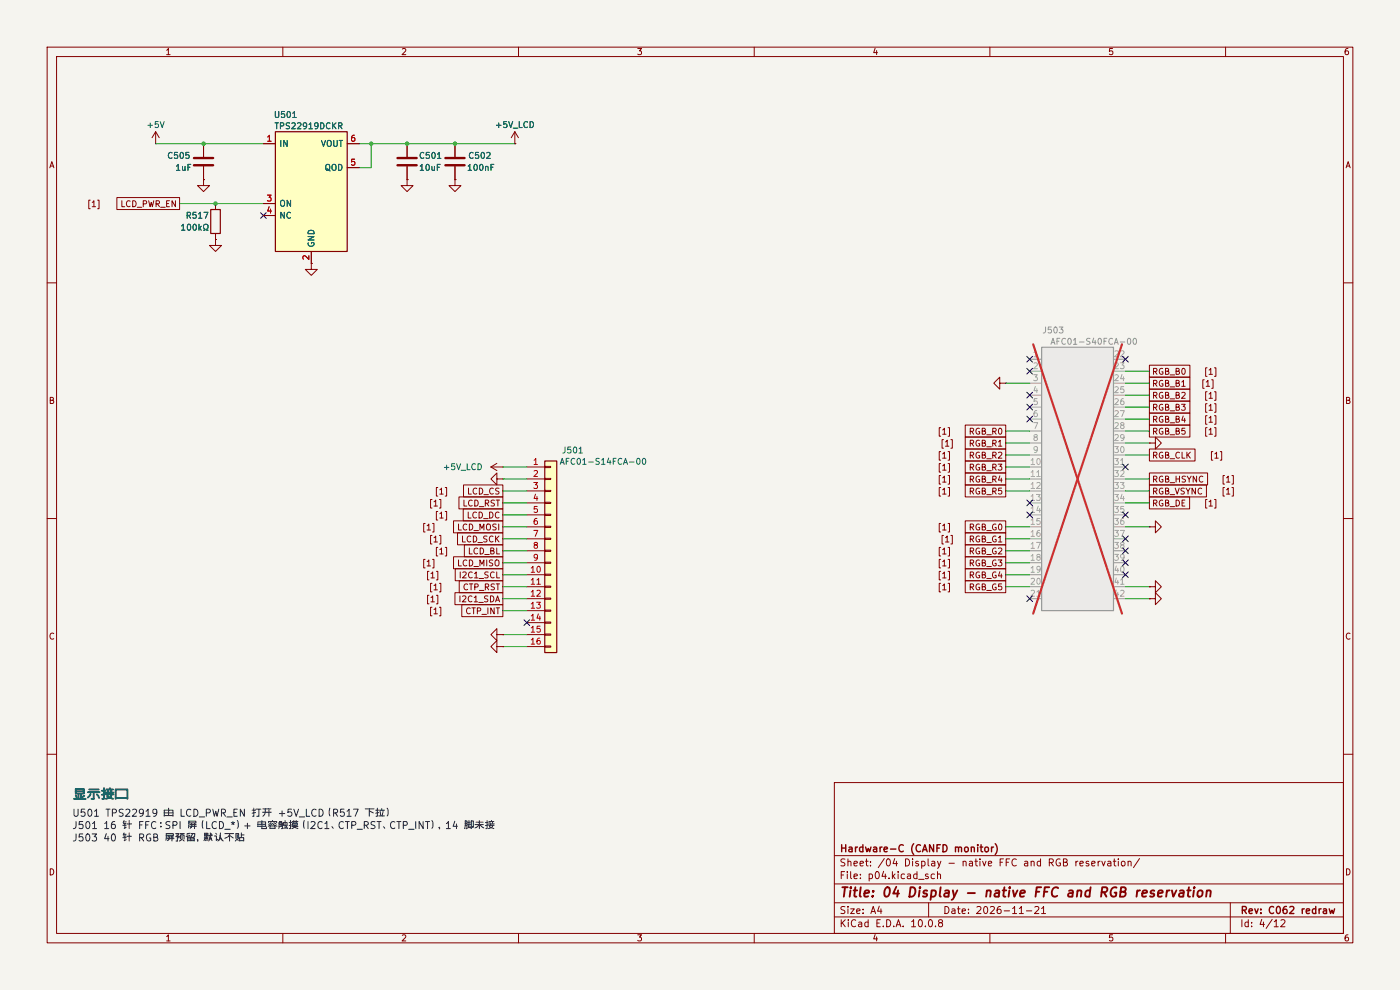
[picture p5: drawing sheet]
<svg xmlns="http://www.w3.org/2000/svg" width="297mm" height="210mm" viewBox="0 0 297 210" stroke-linecap="round" stroke-linejoin="round" font-family="sans-serif">
<path d="M0 0h297v210h-297z" fill="#f5f4ef" stroke="#f5f4ef" stroke-width=".21"/>
<g fill="none" stroke="#840000" stroke-width=".21">
<path d="M10 10h277v190h-277zM12 12h273v186h-273zM35.3 10.7l.4-.4v1.3M35.3 11.6h.8M60 10v2M85.3 10.4l.5-.1 .3 .4-.8 .9h.8M110 10v2M135.3 10.3h.8l-.4 .5 .3 .1v.6l-.2 .1-.5-.1M160 10v2M185.7 10.2l-.4 1h.9M186 10.7v.9M210 10v2"/>
<path d="M236 10.3h-.6l-.1 .6h.7v.6l-.2 .1-.5-.1M260 10v2M286 10.3l-.4 .1-.2 .2-.1 .7 .3 .3 .4-.1v-.6l-.4-.1-.3 .2M10.6 35.6l.4-1.3 .4 1.3M10.7 35.2h.6M96.5 38.1v1.3h1.3l-1.3 1.2-1.3-1.2h1.3M96.5 38.1h.1M285.6 35.6l.4-1.3 .4 1.3M285.7 35.2h.6M10 60h2M285 60h2M10.7 84.9h.5l.1-.5-.6-.1v1.3h.5l.2-.4-.3-.3"/>
<path d="M285.7 84.9h.5l.1-.5-.6-.1v1.3h.5l.2-.4-.3-.3M10 110h2M285 110h2M11.4 134.4a.58 .58 0 0 0-.8 .5 .58 .58 0 0 0 .8 .6M105.4 137.2v-1.3l-1.3 1.3 1.3 1.2v-1.2h1.3M105.4 134.6v-1.2l-1.3 1.2 1.3 1.3v-1.3h1.3M106.7 137.2h.1M106.7 134.6h.1M243.8 124.5h1.3v-1.3l1.3 1.3-1.3 1.2v-1.2M243.8 124.5h.1M243.8 127h1.3v-1.3l1.3 1.3-1.3 1.3v-1.3M243.8 127h.1"/>
<path d="M286.4 134.4a.58 .58 0 0 0-.8 .5 .58 .58 0 0 0 .8 .6M10 160h2M177 166h108v32h-108zM285 160h2M10.7 184.3a.66 .66 0 0 1 .7 .6 .66 .66 0 0 1-.7 .7zM35.3 198.7l.4-.4v1.3M35.3 199.6h.8M60 198v2M85.3 198.4l.5-.1 .3 .4-.8 .9h.8M110 198v2M135.3 198.3h.8l-.4 .5 .3 .1v.6l-.2 .1-.5-.1M160 198v2"/>
<path d="M177 194.5h108M177 191.5h108M177 187.5h108M177 181.5h108M178.5 195.1v1.5M178.5 185.6h.5M178.7 195.7l.6 .9M179.2 184.9h-.7v1.5M179.2 192.4l-.5-.1-.2 .1v.5l.6 .3 .1 .3-.2 .3-.6-.1M179.2 182.3l-.5-.1-.2 .1v.5l.6 .3 .1 .3-.2 .3-.6-.1M179.3 195.1l-.8 .9M179.7 184.9v.1"/>
<path d="M179.7 185.4v1M179.9 192.3v.1M179.9 182.8l.2-.1 .4 .1v.9M179.9 182.2v1.5M179.9 192.8v1M180 195.1v.1M180 195.6v1M180.5 192.8h.7l-.7 1h.7M180.5 184.9v1.3l.2 .2M181.2 185.9l.7-.1-.1-.3-.4-.1-.2 .2v.7h.6M181.2 183.2l.7-.1-.1-.3-.4-.1-.2 .2v.7h.6M181.5 195.2a.71 .71 0 0 0-1 .5 .71 .71 0 0 0 .7 .9l.3-.1"/>
<path d="M181.7 193.3l.8-.1-.1-.3-.4-.1-.3 .2 .1 .7h.6M182.2 195.7h.5l.1 .9M182.5 183.2l.7-.1-.1-.3-.4-.1-.2 .2v.7h.6M182.5 186.3v.1M182.5 185.5v.1M182.8 196h-.5l-.2 .2 .2 .4 .5-.1M183.1 193.7v.1M183.1 192.9v.1M183.6 182.7h.6M183.8 182.2v1.3l.4 .2M184.2 195.7l-.5-.1-.2 .3 .1 .6h.6M184.2 195.1v1.5"/>
<path d="M184.4 185.5l.4-.1 .3 .3-.1 .6h-.6M184.4 185.4v1.5M184.7 183.6v.1M184.7 182.8v.1M184.7 193.8l.5-1.5 .5 1.5M184.9 193.4h.7M185.7 198.2l-.4 1h.9M185.8 185l.2-.1a.8 .8 0 0 1 .6 .7 .8 .8 0 0 1-.6 .8l-.3-.6zM186 198.7v.9M186 195.8h.5M186.5 192.2l-.3 1.1h.9M186.7 195.1h-.7v1.5h.7"/>
<path d="M186.9 192.8v1M187.4 196.5v.1M187.5 184.8l-.4 1.1h.9M187.6 182.1l-1.3 2M187.8 185.4v1M188.1 195.1a.76 .76 0 0 1 .9 .7 .76 .76 0 0 1-.9 .8zM188.2 182.3l.2-.1a.8 .8 0 0 1 .5 .7 .8 .8 0 0 1-.5 .8l-.4-.6zM188.6 186.3v.1M189.3 184.9v1.5M189.5 185.8l.4 .6M189.6 196.5v.1M189.8 182.1l-.3 1.1h.9"/>
<path d="M189.9 185.4l-.6 .6M190.1 196.6l.5-1.5 .5 1.5M190.2 182.7v1M190.2 196.2h.8M190.5 184.9v.1M190.5 185.4v1M191.6 196.5v.1M191.9 185.5l-.4-.1-.3 .3 .1 .6h.6M192.1 182.2a.76 .76 0 0 1 .9 .7 .76 .76 0 0 1-.9 .8zM192.5 185.5h.6l.1 .9M193.2 185.8h-.5l-.2 .2 .2 .4 .5-.1M193.4 195.5l.4-.4v1.5"/>
<path d="M193.4 196.6h.8M193.6 182.2v.1M193.6 182.7v1M194.5 185.5l-.4-.1-.3 .3 .2 .6h.5M194.5 184.9v1.5M194.8 182.8l-.3-.1-.3 .2 .1 .2 .5 .2v.3h-.6M194.9 186.5h1.1M195 195.2l.2-.1a.8 .8 0 0 1 .5 .7 .8 .8 0 0 1-.5 .8l-.4-.6zM195.5 182.8l.5-.1 .2 .3-.1 .6h-.6M195.5 182.7v1.5M196.3 196.5v.1M196.9 185.5l-.4-.1-.2 .2 .1 .2 .5 .2v.3h-.6"/>
<path d="M196.9 182.2v1.3l.2 .2M197 191.5v3M197.1 195.2l.2-.1a.8 .8 0 0 1 .5 .7 .8 .8 0 0 1-.5 .8l-.3-.6zM197.7 182.8h.5l.1 .9M198.2 185.5l-.4-.1-.3 .3 .2 .6h.5M198.3 183.1h-.5l-.2 .2 .2 .4 .5-.1M198.5 196.5v.1M198.9 185.5l.2-.1 .4 .1v.9M198.9 184.9v1.5M198.9 182.7l.3 1M199.4 195.7l-.3-.2 .1-.3 .2-.1 .4 .1 .1 .4-.7 .2-.1 .2 .1 .5 .2 .1h.3l.3-.3v-.3l-.3-.3M199.6 182.7l-.5 1.4-.2 .1"/>
<path d="M200.5 192.3a.76 .76 0 0 1 .8 .7 .76 .76 0 0 1-.8 .8zM201.3 183.1h1.2M202 192.9h.5l.1 .9M202.6 193.2h-.5l-.2 .2 .2 .4 .5-.1M203.1 192.8h.6M203.3 192.3v1.3l.4 .2M204.1 193.3l.7-.1-.1-.3-.4-.1-.2 .2 .1 .7h.5M204.3 182.8l.2-.1 .4 .1 .1 .9M204.3 182.7v1M205.5 193.7v.1M205.5 192.9v.1M205.7 182.8h.5l.1 .9"/>
<path d="M206.3 183.1h-.5l-.2 .2 .2 .4 .5-.1M206.8 182.7h.6M207 182.2v1.3l.4 .2M207.2 192.4l.6-.1 .3 .4-.9 1.1h.9M207.9 182.2v.1M207.9 182.7v1M208.5 182.7l.3 1 .4-1M208.8 192.4l.2-.1a.8 .8 0 0 1 .6 .7 .8 .8 0 0 1-.6 .8l-.3-.6zM209.7 183.2l.7-.1-.1-.3-.4-.1-.2 .2v.7h.6M210 198v2M210.1 192.4l.6-.1 .3 .4-1 1.1h1M212.2 182.9h.5"/>
<path d="M212.2 192.3l-.4 .1a1.01 1.01 0 0 0 0 1.4l.5-.1 .1-.5-.3-.3h-.4l-.2 .3M212.9 182.2h-.7v1.5M213 193.2h1.2M213.5 182.9h.5M214.2 182.2h-.7v1.5M214.8 192.7l.4-.4v1.5M214.8 193.8h.9M215.6 182.3a.71 .71 0 0 0-1 .5 .71 .71 0 0 0 .7 .9l.3-.1M216.2 192.7l.5-.4v1.5M216.2 193.8h.9M217.4 182.8h.6v.9M217.7 193.2h1.2"/>
<path d="M218 183.1h-.5l-.2 .2 .2 .4 .5-.1M218.7 182.8l.3-.1 .3 .1 .1 .9M218.7 182.7v1M219.5 192.4l.6-.1 .3 .4-.9 1.1h.9M220.7 182.8l-.4-.1-.3 .3 .2 .6h.5M220.7 182.2v1.5M221 192.7l.4-.4v1.5M221 193.8h.8M222.6 183l.7-.1 .2-.2-.1-.4-.8-.1v1.5M223 183l.5 .7M224.9 182.3a.7 .7 0 0 0-.9 .6 .7 .7 0 0 0 .9 .7l.1-.5h-.3M225.6 182.9l.6-.1 .2-.2-.1-.3-.7-.1v1.5h.6l.2-.1 .1-.4-.4-.3"/>
<path d="M228.2 182.7v1M228.7 182.7l-.5 .3M229.1 183.2l.7-.1-.1-.3-.4-.1-.2 .2 .1 .7h.5M231 182.8l-.4-.1-.2 .2 .1 .2 .5 .2v.3h-.6M231.6 183.2l.7-.1-.1-.3-.4-.1-.2 .2 .1 .7h.5M233 182.7v1M233.4 182.7l-.4 .3M233.7 182.7l.4 1 .4-1M235 182.8h.6l.1 .9M235.7 183.1h-.5l-.2 .2 .2 .4 .5-.1M236 198.3h-.6l-.1 .6h.7v.6l-.2 .1-.5-.1M236.2 182.7h.5"/>
<path d="M236.4 182.2v1.3l.3 .2M237.2 182.2v.1M237.2 182.7v1M238 182.8l.4-.1 .3 .3v.4l-.3 .3-.4-.1-.1-.2zM239.3 182.8l.2-.1 .4 .1 .1 .9M239.3 182.7v1M241.7 182.1l-1.2 2M260 198v2M261 191.5v6.5M263.5 195.1v1.5M264.8 195.7l-.4-.1-.3 .3 .1 .6h.6M264.8 195.1v1.5"/>
<path d="M265.5 196.5v.1M265.5 195.7v.1M267.7 195l-.4 1.1h.9M268 195.6v1M269.9 195l-1.3 2M270.3 195.5l.4-.4v1.5M270.3 196.6h.9M271.7 195.2l.6-.1 .3 .4-.9 1.1h.9M285.7 184.3a.66 .66 0 0 1 .7 .6 .66 .66 0 0 1-.7 .7zM286 198.3l-.4 .1-.2 .2-.1 .8 .3 .2 .4-.1v-.6l-.4-.1-.3 .2"/>
</g>
<g fill="none" stroke="#840000" stroke-width=".3">
<path d="M178.6 179.2v1.5M178.6 179.9h.8M179.4 179.2v1.5M180.1 179.8h.6l.1 .9M181.5 179.7v1M181.9 179.7l-.4 .3M183.1 179.8l-.5-.1-.3 .3 .2 .6h.6M183.1 179.2v1.5M183.6 179.7l.3 1 .3-.7 .3 .7 .3-1M185.3 179.8h.6l.1 .9M186.7 179.7v1M187.1 179.7l-.4 .3"/>
<path d="M191.6 179.3a.71 .71 0 0 0-1 .5 .71 .71 0 0 0 .7 .9l.3-.2M193.8 179a1.72 1.72 0 0 0 0 2.3M195.3 179.3a.71 .71 0 0 0-1 .5 .71 .71 0 0 0 .7 .9l.3-.2M198.1 179.2v1.5l-.9-1.5v1.5M198.8 179.9h.5M199.5 179.2h-.7v1.5M200.1 179.2a.76 .76 0 0 1 .8 .7 .76 .76 0 0 1-.8 .8zM202.7 179.8l.2-.1 .4 .1v.9M202.7 179.7v1M203.3 179.9l.3-.2 .3 .1 .1 .9M204.8 179.8l.3-.1 .3 .3v.4l-.3 .3-.3-.1-.2-.2zM206.1 179.8l.2-.1 .3 .1 .1 .9"/>
<path d="M206.1 179.7v1M207.4 179.2v.1M207.4 179.7v1M207.9 179.7h.6M208.1 179.2v1.3l.4 .2M209.1 179.8l.3-.1 .3 .3v.4l-.3 .3-.3-.1-.2-.2zM210.3 179.7v1M210.8 179.7l-.5 .3M211.1 179a1.72 1.72 0 0 1 0 2.3M180.8 180l-.5 .1-.2 .2 .2 .4 .5-.1M186 180l-.5 .1-.2 .2 .2 .4 .5-.1M187.6 180.2l.7-.2-.1-.2-.4-.1-.2 .2v.7h.6"/>
<path d="M188.9 180.1h1.2M195.7 180.7l.5-1.5 .5 1.5M195.8 180.3h.8M263.6 193.1l.7-.1 .1-.2-.1-.4-.7-.1v1.5M263.9 193.1l.5 .7M265 193.3l.7-.2-.1-.2-.4-.1-.2 .2 .1 .7h.5M266.2 192.8l.4 1 .3-1M267.5 193.6v.2M267.5 192.9v.1M270.2 192.4a.71 .71 0 0 0-1 .5 .71 .71 0 0 0 .7 .9l.3-.2M270.9 192.4l.2-.1a.8 .8 0 0 1 .5 .7 .8 .8 0 0 1-.5 .8l-.3-.6zM272.9 192.3l-.4 .1a1.01 1.01 0 0 0 0 1.4l.5-.2 .1-.5-.3-.2h-.5l-.1 .2"/>
<path d="M273.6 192.4l.6-.1 .3 .4-.9 1.1h.9M276.3 192.8v1M276.7 192.8l-.4 .3M277.1 193.3l.7-.2v-.2l-.5-.1-.2 .2 .1 .7h.6M279.1 192.9l-.4-.1-.3 .3 .2 .6h.5M279.1 192.3v1.5M279.8 192.8v1M280.3 192.8l-.5 .3M280.8 192.9h.5l.1 .9M281.4 193.1l-.5 .1-.2 .2 .2 .4 .5-.1M282 192.8l.3 1 .3-.7 .2 .7 .3-1"/>
</g>
<g fill="none" stroke="#840000" stroke-width=".4">
<path d="M178.7 188.2h1.1M179.3 188.2l-.3 2M180.4 188.9l-.1 1.3M180.5 188.2v.2M181.1 188.9h.7M181.5 188.2l-.3 1.7 .1 .2 .4 .1M182.6 188.2l-.2 1.7 .2 .3M183.4 189.5l1-.1-.1-.4-.5-.1-.4 .3v.9h.8M185.1 190v.2M185.3 189l-.1 .2M187.9 188.4l.5-.2a1.19 1.19 0 0 1-.4 2l-.3-.2-.1-.6zM190.1 188.1l-.6 1.4h1.2"/>
<path d="M190.5 188.9l-.2 1.3M193.2 188.2a.96 .96 0 0 1 1 .6 .96 .96 0 0 1-.3 1.1l-.5 .3h-.5zM195.1 188.9l-.2 1.3M195.2 188.2l-.1 .2M196.7 189a.49 .49 0 0 0-.8 .3l.2 .2 .5 .1 .1 .3-.4 .3-.5-.1M197.6 189h.8l.2 .3-.1 .5a.66 .66 0 0 1-1 .3M197.7 188.9l-.3 2M199.6 188.2l-.3 1.7 .3 .3M200.5 189h.8l-.1 1.2M201.3 189.4h-.7a.4 .4 0 0 0-.3 .4 .4 .4 0 0 0 .2 .4l.7-.1M202.1 188.9l.3 1.3M203.1 188.9l-.9 1.8-.3 .2"/>
<path d="M205.3 189.4h1.5M209.3 189.1l.4-.2 .4 .1v1.2M209.4 188.9l-.2 1.3M211.2 189h.7v1.2M212 189.4h-.7a.4 .4 0 0 0-.3 .4 .4 .4 0 0 0 .2 .4l.7-.1M212.7 188.9h.8M213.1 188.2l-.2 1.7v.2l.4 .1M214.1 188.9l-.1 1.3M214.2 188.2v.2M214.9 188.9l.3 1.3 .6-1.3M216.4 189.5l1-.1v-.4l-.6-.1-.3 .3v.9h.7M219.8 189.2h.7"/>
<path d="M220.9 188.2h-1l-.2 2M221.5 189.2h.7M222.6 188.2h-1l-.2 2M224.5 188.4a.88 .88 0 0 0-1 0 .88 .88 0 0 0-.4 1 .69 .69 0 0 0 .3 .7 .69 .69 0 0 0 .9-.1M226.8 189h.8l-.1 1.2M227.6 189.4h-.7a.4 .4 0 0 0-.3 .4 .4 .4 0 0 0 .2 .4l.7-.1M228.6 189.1l.3-.2 .5 .1-.1 1.2M228.6 188.9l-.2 1.3M231.3 189a.66 .66 0 0 0-1 .3l-.1 .5 .2 .3h.7M231.4 188.2l-.3 2M233.7 189.3h.8l.3-.2a.51 .51 0 0 0-.2-.9h-.8l-.2 2M234.2 189.3l.5 .9"/>
<path d="M236.9 188.3a1.02 1.02 0 0 0-1.3 .6 1.02 1.02 0 0 0 .6 1.3l.6-.2v-.6h-.3M237.7 189.2l.9-.1 .2-.3-.1-.5-.9-.1-.2 2h.7l.4-.2a.53 .53 0 0 0 0-.7l-.3-.1M241.3 188.9l-.2 1.3M241.8 188.9l-.3 .1-.3 .3M242.3 189.5l1-.1v-.4l-.6-.1-.3 .3v.9h.7M244.9 189a.49 .49 0 0 0-.8 .3l.2 .2 .5 .1 .1 .3-.4 .3-.5-.1M245.7 189.5l.9-.1v-.4l-.6-.1-.3 .3v.9h.8M247.6 188.9l-.2 1.3M248.1 188.9l-.4 .1-.2 .3M248.6 188.9l.3 1.3 .7-1.3M250.3 189h.8l-.1 1.2M251.1 189.4h-.7a.4 .4 0 0 0-.3 .4 .4 .4 0 0 0 .2 .4l.7-.1"/>
<path d="M251.8 188.9h.8M252.2 188.2l-.2 1.7 .1 .2 .3 .1M253.3 188.9l-.2 1.3M253.4 188.2l-.1 .2M254.2 189.1l.1-.1a.5 .5 0 0 1 .8 .3v.5l-.3 .3a.5 .5 0 0 1-.8-.3zM256 189.1l.3-.2 .5 .1-.1 1.2M256 188.9l-.1 1.3"/>
</g>
<path d="M115.6 97.8h2.5v40.6h-2.5z" fill="#ffffc2"/>
<path d="M44.7 44.5h2v5h-2zM115.6 97.8h2.5v40.6h-2.5z" fill="none" stroke="#840000" stroke-width=".25"/>
<g fill="none" stroke="#840000" stroke-width=".21">
<path d="M33 30.5h.1M33 27.9l-.7 1.3M33 27.9l.8 1.3M33 27.9v2.6M43.2 38.1v1.3h1.2l-1.2 1.2-1.3-1.2h1.3M43.2 38.1h.1M43.2 30.5v2.8M43.2 35.3v2.8M86.4 38.1v1.3h1.2l-1.2 1.2-1.3-1.2h1.3M86.4 38.1h.1M86.4 30.5v2.8M86.4 35.3v2.8"/>
<path d="M96.5 30.5v2.8M96.5 35.3v2.8M109.2 30.5h.1M109.2 27.9l-.7 1.3M109.2 27.9l.8 1.3M109.2 27.9v2.6M45.7 50.8v1.3h1.3l-1.3 1.2-1.3-1.2h1.3M45.7 50.8h.1M45.7 43.2v1.3M45.7 49.5v1.3M66 55.9v1.3h1.3l-1.3 1.2-1.2-1.2h1.2M66 55.9h.1"/>
<path d="M104.1 99.1h2.6M104.1 99.1l1.3 .7M105.4 98.3l-1.3 .8M106.7 99.1h.1M111.8 99.1h3.8M115.6 98.9h1.2v.3h-1.2zM243.8 94h1.3v-1.3l1.3 1.3-1.3 1.3v-1.3M243.8 94h.1M105.4 101.6v-1.3l-1.3 1.3 1.3 1.3v-1.3h1.3M106.7 101.6h.1M111.8 101.6h3.8M111.8 104.1h3.8"/>
<path d="M111.8 106.7h3.8M111.8 109.2h3.8M111.8 111.8h3.8M111.8 114.3h3.8M111.8 116.8h3.8M111.8 119.4h3.8M115.6 101.5h1.2v.2h-1.2zM115.6 104h1.2v.3h-1.2zM115.6 106.6h1.2v.2h-1.2zM115.6 109.1h1.2v.2h-1.2zM115.6 111.6h1.2v.3h-1.2zM115.6 114.2h1.2v.2h-1.2z"/>
<path d="M115.6 116.7h1.2v.3h-1.2zM115.6 119.3h1.2v.2h-1.2zM111.8 121.9h3.8M111.8 124.5h3.8M111.8 127h3.8M111.8 129.5h3.8M111.8 132.1h3.8M111.8 134.6h3.8M111.8 137.2h3.8M115.6 121.8h1.2v.2h-1.2zM115.6 124.3h1.2v.3h-1.2zM115.6 126.9h1.2v.2h-1.2z"/>
<path d="M115.6 129.4h1.2v.3h-1.2zM115.6 132h1.2v.2h-1.2zM115.6 134.5h1.2v.2h-1.2zM115.6 137h1.2v.3h-1.2z"/>
</g>
<g fill="none" stroke="#a90000" stroke-width=".21">
<path d="M113.3 97.6l.4-.3v1.2M113.3 99.9l.5-.1 .2 .4-.8 .9h.8M113.3 98.5h.7M113.2 102.4h.8l-.4 .4 .4 .2v.5l-.2 .1-.6-.1M113.2 112.5h.9l-.6 1.3M113.5 115.6l-.2-.2 .1-.2 .5-.1 .1 .4-.7 .3 .1 .4 .1 .1h.3l.2-.2v-.3l-.2-.2M113.6 104.8l-.3 .9h.8M113.9 110h-.4l-.1 .3-.1 .7 .2 .2 .5-.1-.1-.6h-.4l-.2 .2M113.9 105.3v.9M114 107.4h-.6l-.1 .6h.6l.1 .6-.2 .1-.5-.1M114 118.1l-.2 .3-.4-.1v-.6l.4-.1 .2 .2v.8l-.2 .2-.4 .1M112.7 120.5l.4-.4v1.3"/>
<path d="M112.7 123l.4-.3v1.2M112.7 125.6l.4-.4v1.3M112.7 128.1l.4-.3v1.2M112.7 130.7l.4-.4v1.3M112.7 133.2l.4-.4v1.3M112.7 135.7l.4-.3v1.2M112.7 121.4h.7M112.7 123.9h.7M112.7 126.5h.7M112.7 129h.7M112.7 131.6h.7M112.7 134.1h.7"/>
<path d="M112.7 136.6h.7M113.8 127.8h.8l-.4 .4 .4 .2v.5l-.2 .1-.6-.1M113.9 123l.4-.3v1.2M113.9 125.3l.5-.1 .2 .4-.8 .9h.8M113.9 123.9h.7M114 120.3l.2-.2a.68 .68 0 0 1 .4 .7 .68 .68 0 0 1-.4 .6l-.3-.5zM114.2 130.2l-.3 .9h.8M114.5 135.4h-.4l-.1 .3-.1 .7 .2 .2 .5-.1-.1-.6h-.4l-.2 .2M114.5 130.7v.9M114.6 132.8h-.6l-.1 .6h.6l.1 .6-.2 .1-.5-.1"/>
</g>
<g fill="none" stroke="#006464" stroke-width=".21">
<path d="M31.4 26.6h1M31.9 26.1v1M33.6 25.8h-.6l-.1 .6 .6-.1 .1 .6-.2 .2-.5-.2M34 25.8l.4 1.3 .4-1.3M36.5 32.5a.56 .56 0 0 0-.8 .5 .56 .56 0 0 0 .8 .5M37.4 35.2l.4-.3v1.2M37.4 36.1h.8M37.6 32.3h-.6v.6h.6v.6l-.1 .1-.5-.1M38.3 32.5l.2-.2a.68 .68 0 0 1 .4 .7 .68 .68 0 0 1-.4 .6l-.3-.5zM38.7 35.3l.1 .8 .5-.1M39.3 35.3v.8M39.9 35.5h.4"/>
<path d="M40.1 32.3h-.6l-.1 .6h.6l.1 .6-.2 .1-.5-.1M40.5 34.9h-.6v1.2M89.1 35.2l.4-.3v1.2M89.1 36.1h.8M89.9 32.5a.56 .56 0 0 0-.8 .5 .56 .56 0 0 0 .8 .5M90.5 35l.2-.1a.68 .68 0 0 1 .4 .6 .68 .68 0 0 1-.4 .6l-.3-.4zM91.1 32.3h-.6l-.1 .6h.6l.1 .6-.2 .1-.5-.1M91.6 35.3l.1 .8 .5-.1M91.7 32.5l.2-.2a.68 .68 0 0 1 .4 .7 .68 .68 0 0 1-.4 .6l-.3-.5zM92.2 35.3v.8M92.8 35.5h.4M92.8 32.7l.4-.4v1.3"/>
<path d="M92.8 33.6h.7M93.4 34.9h-.6v1.2M99.3 35.2l.4-.3v1.2M99.3 36.1h.7M100.4 32.5a.56 .56 0 0 0-.8 .5 .56 .56 0 0 0 .8 .5M100.6 35l.2-.1a.68 .68 0 0 1 .5 .6 .68 .68 0 0 1-.5 .6l-.3-.4zM101.5 32.3h-.6l-.1 .6h.6l.1 .6-.2 .1-.5-.1M101.9 35l.1-.1a.68 .68 0 0 1 .5 .6 .68 .68 0 0 1-.5 .6l-.3-.4zM102.2 32.5l.2-.2a.68 .68 0 0 1 .4 .7 .68 .68 0 0 1-.4 .6l-.3-.5zM103 35.4h.5l.1 .7M103 35.3v.8M103.3 32.5l.4-.2 .3 .4-.8 .9h.8"/>
<path d="M104.2 35.5h.4M104.8 34.9h-.6v1.2M105.3 26.6h1M105.8 26.1v1M107.5 25.8h-.6l-.1 .6 .6-.1 .1 .6-.2 .2-.5-.2M107.9 25.8l.4 1.3 .5-1.3M108.9 27.2h1M110.2 25.8v1.3h.6M111.9 25.9a.56 .56 0 0 0-.8 .5 .56 .56 0 0 0 .8 .5M112.5 25.8a.64 .64 0 0 1 .7 .6 .64 .64 0 0 1-.7 .7zM38.5 47.9l.4-.3v1.2M38.5 48.8h.7"/>
<path d="M39.7 45.7l.6-.1 .1-.4-.7-.2v1.3M39.8 47.7l.2-.1a.68 .68 0 0 1 .5 .6 .68 .68 0 0 1-.5 .6l-.3-.4zM40 45.7l.4 .6M41.1 47.7l.1-.1a.68 .68 0 0 1 .5 .6 .68 .68 0 0 1-.5 .6l-.3-.4zM41.6 45h-.6l-.1 .6h.6l.1 .6-.2 .1-.5-.1M42.1 45.4l.4-.4v1.3M42.1 46.3h.7M42.2 47.6v1.2M42.3 48.4l.4 .4M42.7 48l-.5 .5M43.2 48.8h.3v-.2a.54 .54 0 0 1-.3-.7 .54 .54 0 0 1 .8-.3l.1 .6-.3 .4v.2h.3M43.3 45h.8l-.5 1.3"/>
<path d="M94.3 99.2h.9M94.8 98.7v.9M96.4 98.4h-.6v.6l.6-.1v.6l-.1 .1-.5-.1M96.9 98.4l.4 1.2 .4-1.2M97.8 99.8h1M99.1 98.4v1.2h.6M100.9 98.5a.56 .56 0 0 0-.8 .5 .56 .56 0 0 0 .8 .5M101.4 98.4a.64 .64 0 0 1 .7 .6 .64 .64 0 0 1-.7 .6zM118.8 98.5l.5-1.3 .4 1.3M119 98.1h.6M119.9 94.8l-.1 1.1-.4 .2M120.1 97.8h.4"/>
<path d="M120.7 97.2h-.6v1.3M121.1 94.8h-.6l-.1 .6h.6l.1 .6-.2 .1-.5-.1M121.8 95l.1-.2a.68 .68 0 0 1 .5 .7 .68 .68 0 0 1-.5 .6l-.3-.5zM121.9 97.4a.56 .56 0 0 0-.8 .5 .56 .56 0 0 0 .8 .5M122.5 97.4l.2-.2a.68 .68 0 0 1 .5 .7 .68 .68 0 0 1-.5 .6l-.3-.5zM122.8 95.2l.4-.4v1.3M122.8 96.1h.8M123.6 97.6l.4-.4v1.3M123.6 98.5h.8M124.9 98h1M127.1 97.3l-.6 .1v.3l.5 .3 .1 .3-.2 .2-.5-.1M127.6 97.6l.4-.4v1.3"/>
<path d="M127.6 98.5h.7M129.1 97.2l-.3 .9h.8M129.4 97.7v.8M130.1 97.8h.4M130.7 97.2h-.6v1.3M131.9 97.4a.56 .56 0 0 0-.8 .5 .56 .56 0 0 0 .8 .5M132.3 98.5l.4-1.3 .4 1.3M132.4 98.1h.6M133.5 98h1M135.2 97.4l.2-.2a.68 .68 0 0 1 .4 .7 .68 .68 0 0 1-.4 .6l-.3-.5zM136.4 97.4l.2-.2a.68 .68 0 0 1 .4 .7 .68 .68 0 0 1-.4 .6l-.3-.5z"/>
</g>
<path d="M41.1 33.5h4.1M41.1 35.1h4.1M84.3 33.5h4.1M84.3 35.1h4.1M94.5 33.5h4.1M94.5 35.1h4.1" fill="none" stroke="#840000" stroke-width=".51"/>
<path d="M58.4 27.9h15.3v25.4h-15.3z" fill="#ffffc2"/>
<path d="M58.4 27.9h15.3v25.4h-15.3z" fill="none" stroke="#840000" stroke-width=".25"/>
<path d="M55.9 30.5h2.5M73.7 30.5h2.5M73.7 35.6h2.5M55.9 43.2h2.5M55.9 45.7h2.5M66 53.3v2.6M243.8 111.8h1.3v-1.3l1.3 1.3-1.3 1.2v-1.2M243.8 111.8h.1" fill="none" stroke="#840000" stroke-width=".21"/>
<g fill="none" stroke="#006464" stroke-width=".21">
<path d="M58.3 26h.8M58.4 23.6v1.1l.3 .2h.2l.2-.2v-1.1M58.7 26v1.3M59.5 26.7h.6l.1-.5-.7-.2v1.3M59.6 29.8v1.3M60.3 23.6h-.6v.7l.6-.1v.6l-.1 .1-.5-.1M60.9 29.8v1.3l-.7-1.3v1.3M61 23.8l.2-.2a.68 .68 0 0 1 .4 .7 .68 .68 0 0 1-.4 .6l-.3-.5zM61.4 26.1l-.6 .1v.3l.5 .3 .1 .3-.2 .2h-.5M61.9 26.2l.5-.2 .2 .4-.7 .9h.7M62.1 24l.4-.4v1.3M62.1 24.9h.7"/>
<path d="M63.1 26.2l.5-.2 .2 .4-.7 .9h.7M65.1 26.6l-.3 .2h-.3l-.1-.6 .4-.2 .3 .3-.1 .7-.2 .3h-.3M65.5 26.4l.4-.4v1.3M65.5 27.3h.8M67.5 26.6l-.3 .2h-.3l-.1-.6 .4-.2 .3 .3-.1 .7-.2 .3h-.3M68 26a.64 .64 0 0 1 .8 .7 .64 .64 0 0 1-.8 .6zM68.2 29.8l.4 1.3 .4-1.3M69.2 35.1l.2-.2a.43 .43 0 0 1 .6 .4v.4a.42 .42 0 0 1-.5 .5 .42 .42 0 0 1-.4-.5zM69.4 35.8l.6 .5M69.5 30l.2-.2a.43 .43 0 0 1 .6 .4v.4a.42 .42 0 0 1-.5 .5 .42 .42 0 0 1-.4-.5zM70 26.2a.56 .56 0 0 0-.8 .5 .56 .56 0 0 0 .8 .5M70.5 35.1l.2-.2a.43 .43 0 0 1 .6 .4v.4a.42 .42 0 0 1-.4 .5 .42 .42 0 0 1-.5-.5z"/>
<path d="M70.6 26v1.3M70.7 26.6l.6 .7M70.8 29.8v1l.2 .3h.3l.2-.3v-1M71.3 26l-.7 .8M71.8 26.7h.6l.1-.5-.7-.2v1.3M71.8 34.9a.64 .64 0 0 1 .8 .6 .64 .64 0 0 1-.8 .6zM72 29.8h.7M72.1 26.7l.5 .6M72.3 29.8v1.3M59.6 42.7l.2-.2a.43 .43 0 0 1 .6 .4v.4a.42 .42 0 0 1-.5 .5 .42 .42 0 0 1-.4-.5zM60.3 45v1.3l-.7-1.3v1.3M61.6 42.5v1.3l-.7-1.3v1.3"/>
<path d="M61.6 45.2a.56 .56 0 0 0-.8 .5 .56 .56 0 0 0 .8 .5M65.3 50.2h1.3l-1.3 .7h1.3M65.4 51.5a.58 .58 0 0 0 .6 .7 .58 .58 0 0 0 .5-.8h-.4v.3M65.5 49a.66 .66 0 0 1 .8-.1 .66 .66 0 0 1 .3 .7h-1.3z"/>
</g>
<path d="M56.8 29.1l.4-.4v1.3M56.8 30h.7M75.2 28.7l-.4 .1-.2 .2v.7l.2 .3 .4-.2v-.6h-.4l-.2 .2M75.2 33.8h-.6v.6l.6-.1v.6l-.1 .1-.5-.1M56.7 41.4h.8l-.4 .5 .4 .1v.5l-.2 .2-.6-.2M57.1 43.9l-.3 .9h.8M57.4 44.4v.8M65.5 54.2v.8l-.9-.8-.3 .3 .1 .5" fill="none" stroke="#a90000" stroke-width=".21"/>
<path d="M221 73.7h15.2v55.8h-15.2z" fill="#ebeae8"/>
<path d="M221 73.7h15.2v55.8h-15.2z" fill="none" stroke="#9c9b98" stroke-width=".25"/>
<g fill="none" stroke="#9c9b98" stroke-width=".21">
<path d="M218.4 76.2h2.6M218.4 78.7h2.6M236.2 76.2h2.6M236.2 78.7h2.6M218.4 81.3h2.6M218.4 83.8h2.6M218.4 86.4h2.6M218.4 88.9h2.6M218.4 91.4h2.6M218.4 94h2.6M218.4 96.5h2.6M218.4 99.1h2.6"/>
<path d="M236.2 81.3h2.6M236.2 83.8h2.6M236.2 86.4h2.6M236.2 88.9h2.6M236.2 91.4h2.6M236.2 94h2.6M236.2 96.5h2.6M236.2 99.1h2.6M218.4 101.6h2.6M218.4 104.1h2.6M218.4 106.7h2.6M218.4 109.2h2.6"/>
<path d="M218.4 111.8h2.6M218.4 114.3h2.6M218.4 116.8h2.6M218.4 119.4h2.6M236.2 101.6h2.6M236.2 104.1h2.6M236.2 106.7h2.6M236.2 109.2h2.6M236.2 111.8h2.6M236.2 114.3h2.6M236.2 116.8h2.6M236.2 119.4h2.6"/>
<path d="M218.4 121.9h2.6M218.4 124.5h2.6M218.4 127h2.6M236.2 121.9h2.6M236.2 124.5h2.6M236.2 127h2.6"/>
</g>
<g fill="none" stroke="#a5a4a2" stroke-width=".21">
<path d="M219.3 79.5h.8l-.5 .5 .4 .1v.5l-.2 .2-.5-.2M219.3 74.8l.4-.4v1.3M219.3 77.1l.5-.1 .3 .3-.8 .9h.8M219.3 75.7h.8M236.5 74.5l.5-.1 .2 .4-.7 .9h.7M236.5 77.1l.5-.1 .2 .3-.7 .9h.7M236.5 79.6l.5-.1 .2 .4-.7 .9h.7M237.7 77h.8l-.5 .4 .4 .2v.5l-.2 .1-.5-.1M237.7 74.5l.5-.1 .3 .4-.8 .9h.8M238 79.4l-.3 .9h.8M238.3 79.9v.9M218.7 97.6l.4-.3v1.2"/>
<path d="M218.7 98.5h.8M219.3 89.7h.8l-.5 1.2M219.6 92.7l-.3-.2 .1-.2h.6v.3l-.7 .4 .1 .3 .2 .2h.2l.3-.3v-.2l-.3-.3M219.6 82l-.3 .9h.8M220 87.1l-.4 .1-.2 .2-.1 .7 .3 .3 .4-.1v-.6l-.4-.1-.3 .2M220 82.5v.8M220 84.6h-.6l-.1 .6 .7-.1v.6l-.2 .1-.5-.1M220.1 97.4l.2-.1a.68 .68 0 0 1 .4 .6 .68 .68 0 0 1-.4 .6l-.3-.4zM220.1 95.3l-.3 .2h-.3l-.1-.6 .4-.2 .3 .3-.1 .7-.2 .2-.3 .1M236.5 94.7h.7l-.4 .5 .4 .1v.6l-.2 .1-.5-.1M236.5 97.3h.7l-.4 .5 .4 .1v.5l-.2 .1-.5-.1M236.5 99.8h.7l-.4 .5 .4 .1v.6l-.2 .1-.5-.1"/>
<path d="M236.5 82.2l.5-.2 .2 .4-.7 .9h.7M236.5 84.7l.5-.1 .2 .3-.7 .9h.7M236.5 87.2l.5-.1 .2 .4-.7 .9h.7M236.5 89.8l.5-.1 .2 .3-.7 .9h.7M236.5 92.3l.5-.1 .2 .4-.7 .9h.7M237.7 87.1h.8l-.5 1.3M237.7 97.6l.4-.3v1.2M237.7 99.9l.5-.1 .3 .4-.8 .9h.8M237.7 98.5h.8M237.9 94.9l.1-.2a.68 .68 0 0 1 .5 .7 .68 .68 0 0 1-.5 .6l-.3-.5zM238 90.2l-.3-.2 .1-.2 .5-.1 .1 .4-.7 .3 .1 .4 .2 .1h.2l.3-.2v-.3l-.3-.2M238.3 84.6h-.3l-.2 .3-.1 .7 .3 .2 .4-.1-.1-.6h-.3l-.3 .2"/>
<path d="M238.4 82h-.6l-.1 .6h.6l.1 .6-.2 .1-.5-.1M238.5 92.7l-.3 .3-.3-.1-.1-.6 .4-.1 .3 .2-.1 .8-.2 .2-.3 .1M218.7 100.2l.4-.4v1.3M218.7 102.7l.4-.3v1.2M218.7 105.3l.4-.4v1.3M218.7 107.8l.4-.4v1.3M218.7 110.3l.4-.3v1.2M218.7 112.9l.4-.4v1.3M218.7 115.4l.4-.3v1.2M218.7 118l.4-.4v1.3M218.7 101.1h.8M218.7 103.6h.8"/>
<path d="M218.7 106.2h.8M218.7 108.7h.8M218.7 111.2h.8M218.7 113.8h.8M218.7 116.3h.8M218.7 118.9h.8M219.9 104.9h.8l-.4 .5 .3 .1v.5l-.2 .2-.5-.2M219.9 115.1h.8l-.5 1.2M220 100.2l.3-.4v1.3M220 102.5l.4-.1 .3 .3-.8 .9h.8M220 101.1h.7M220.2 118.1l-.2-.2v-.2h.6v.3l-.6 .4v.3l.2 .2h.2l.3-.3v-.2l-.3-.3"/>
<path d="M220.3 107.4l-.3 .9h.7M220.6 112.5l-.4 .1-.2 .2v.7l.2 .3 .4-.1v-.6l-.4-.1-.2 .2M220.6 107.9v.8M220.6 110h-.6v.6l.6-.1v.6l-.2 .1-.4-.1M236.5 102.4h.7l-.4 .4 .4 .2v.5l-.2 .1-.5-.1M236.5 104.9h.7l-.4 .5 .4 .1v.5l-.2 .2-.5-.2M236.5 107.4h.7l-.4 .5 .4 .1v.6l-.2 .1-.5-.1M236.5 110h.7l-.4 .5 .4 .1v.5l-.2 .1-.5-.1M236.5 112.5h.7l-.4 .5 .4 .1v.6l-.2 .1-.5-.1M236.5 115.1h.7l-.4 .4 .4 .2v.5l-.2 .1-.5-.1M236.5 117.6h.7l-.4 .5 .4 .1v.5l-.2 .2-.5-.2M237.7 102.4h.8l-.5 .4 .4 .2v.5l-.2 .1-.5-.1"/>
<path d="M237.7 112.5h.8l-.5 1.3M238 115.6l-.3-.2 .1-.2 .5-.1 .1 .4-.7 .3 .1 .4 .2 .1h.2l.3-.2v-.3l-.3-.2M238 104.8l-.3 .9h.8M238.3 110h-.3l-.2 .3-.1 .7 .3 .2 .4-.1-.1-.6h-.3l-.3 .2M238.3 105.3v.9M238.4 107.4h-.6l-.1 .6h.6l.1 .6-.2 .1-.5-.1M238.5 118.1l-.3 .3-.3-.1-.1-.6 .4-.1 .3 .2-.1 .8-.2 .2-.3 .1M218.7 120.5l.4-.4v1.3M218.7 122.8l.5-.1 .3 .3-.8 .9h.8M218.7 125.3l.5-.1 .3 .4-.8 .9h.8M218.7 121.4h.8M220 125.6l.3-.4v1.3"/>
<path d="M220 126.5h.7M220.1 122.8l.2-.1a.68 .68 0 0 1 .4 .6 .68 .68 0 0 1-.4 .6l-.3-.4zM220.7 120.7l-.3 .2h-.3l-.1-.6 .4-.2 .3 .3-.1 .7-.2 .2-.3 .1M236.8 120.1l-.3 .9h.8M236.8 122.6l-.3 .9h.8M236.8 125.2l-.3 .9h.8M237.1 120.6v.8M237.1 123.1v.8M237.1 125.6v.9M237.7 123l.4-.3v1.2M237.7 125.3l.5-.1 .3 .4-.8 .9h.8M237.7 123.9h.8"/>
<path d="M237.9 120.3l.1-.2a.68 .68 0 0 1 .5 .7 .68 .68 0 0 1-.5 .6l-.3-.5z"/>
</g>
<g fill="none" stroke="#939391" stroke-width=".21">
<path d="M221.8 69.4l-.1 1.1-.4 .1M223 73l.4-1.2 .4 1.2M223 69.4h-.6v.6l.6-.1v.6l-.2 .1-.4-.1M223.1 72.7h.6M223.7 69.5l.2-.1a.68 .68 0 0 1 .4 .6 .68 .68 0 0 1-.4 .6l-.3-.4zM224.2 72.4h.5M224.7 69.4h.8l-.4 .5 .3 .1v.5l-.1 .1-.6-.1M224.8 71.8h-.6v1.2M226 71.9a.56 .56 0 0 0-.8 .5 .56 .56 0 0 0 .8 .5M226.6 71.9l.2-.1a.68 .68 0 0 1 .5 .6 .68 .68 0 0 1-.5 .6l-.3-.4zM227.7 72.1l.4-.3v1.2M227.7 73h.8"/>
<path d="M229 72.6h1M231.2 71.8l-.6 .1v.4l.5 .2 .1 .3-.2 .2h-.5M232 71.7l-.3 .9h.8M232.3 72.2v.8M233.1 71.9l.1-.1a.68 .68 0 0 1 .5 .6 .68 .68 0 0 1-.5 .6l-.3-.4zM234.2 72.4h.4M234.8 71.8h-.6v1.2M236 71.9a.56 .56 0 0 0-.8 .5 .56 .56 0 0 0 .8 .5M236.4 73l.4-1.2 .4 1.2M236.5 72.7h.6M237.7 72.6h.9M239.3 71.9l.2-.1a.68 .68 0 0 1 .4 .6 .68 .68 0 0 1-.4 .6l-.3-.4z"/>
<path d="M240.5 71.9l.2-.1a.68 .68 0 0 1 .4 .6 .68 .68 0 0 1-.4 .6l-.3-.4z"/>
</g>
<path d="M219.2 73l18.8 57.2M238 73l-18.8 57.2" fill="none" stroke="#e12e31" stroke-width=".46"/>
<g fill="none" stroke="#840000" stroke-width=".21">
<path d="M43.2 38.1h.1M43.2 30.5v2.8M43.2 35.3v2.8M55.9 30.5h2.5M73.7 30.5h2.5M73.7 35.6h2.5M86.4 38.1h.1M86.4 30.5v2.8M86.4 35.3v2.8M96.5 38.1h.1M96.5 30.5v2.8M96.5 35.3v2.8"/>
<path d="M109.2 30.5h.1M19.1 42.5h-.3v1.8h.3M19.6 42.9l.3-.3v1.3M19.6 43.9h.7M20.7 42.5h.3v1.8h-.3M24.8 41.9h13.3v2.6h-13.3zM25.9 42.6v1.3h.6M27.6 42.7a.56 .56 0 0 0-.8 .5 .56 .56 0 0 0 .8 .5M28.1 42.6a.64 .64 0 0 1 .8 .6 .64 .64 0 0 1-.8 .7zM29.1 44h1M30.4 43.2h.6l.1-.5-.7-.1v1.3M31.5 42.6l.3 1.3 .3-1 .2 1 .3-1.3"/>
<path d="M33.1 43.2h.6l.1-.5-.7-.1v1.3M33.4 43.2l.4 .7M34.1 44h.9M35.3 43.2h.5M36 42.6h-.7v1.3h.7M37.2 42.6v1.3l-.7-1.3v1.3M45.7 50.8h.1M45.7 43.2v1.3M45.7 49.5v1.3M55.9 43.2h2.5M55.9 45.7h2.5M66 55.9h.1"/>
<path d="M66 53.3v2.6M243.8 77.5h8.6v2.5h-8.6zM244.7 78.8l.6-.1 .1-.4-.7-.2v1.3M245 78.8l.4 .6M246.7 78.2a.58 .58 0 0 0-.8 .6 .58 .58 0 0 0 .8 .5v-.4h-.2M247.3 78.7h.5l.1-.4-.6-.2v1.3h.4l.3-.4-.3-.3M248.2 79.5h1M249.5 78.7h.5l.1-.4-.6-.2v1.3h.5l.2-.4-.3-.3M250.8 78.3l.2-.2a.68 .68 0 0 1 .4 .7 .68 .68 0 0 1-.4 .6l-.3-.5zM256.1 78h-.3v1.8h.3M256.5 78.5l.4-.4v1.3M256.5 79.4h.7"/>
<path d="M257.6 78h.3v1.8h-.3M199.6 98.3h-.3v1.9h.3M199.6 90.7h-.3v1.8h.3M199.6 95.8h-.3v1.8h.3M200 98.8l.3-.3v1.2M200 91.2l.3-.4v1.3M200 96.3l.3-.4v1.3M200 99.7h.7M200 92.1h.7M200 97.2h.7M200.2 93.3h-.3v1.8h.3M200.6 93.7l.3-.3v1.3"/>
<path d="M200.6 94.7h.7M201.1 98.3h.3v1.9h-.3M201.1 90.7h.3v1.8h-.3M201.1 95.8h.3v1.8h-.3M201.7 93.3h.3v1.8h-.3M204.8 92.7h8.6v2.6h-8.6zM204.8 97.8h8.6v2.5h-8.6zM204.8 90.2h8.6v2.5h-8.6zM204.8 95.2h8.6v2.6h-8.6zM205.8 94h.6l.1-.5-.7-.1v1.3M205.8 99.1h.6l.1-.5-.7-.1v1.2M205.8 91.5l.6-.1 .1-.4-.7-.2v1.3"/>
<path d="M205.8 96.6l.6-.1 .1-.5-.7-.1v1.3M206.1 94l.5 .7M206.1 99.1l.5 .6M206.1 91.5l.5 .6M206.1 96.6l.5 .6M207.8 93.4a.58 .58 0 0 0-.8 .6 .58 .58 0 0 0 .8 .5v-.4h-.2M207.8 98.5a.58 .58 0 0 0-.8 .6 .58 .58 0 0 0 .8 .5v-.4h-.2M207.8 90.9a.58 .58 0 0 0-.8 .6 .58 .58 0 0 0 .8 .5v-.4h-.2M207.8 96a.58 .58 0 0 0-.8 .6 .58 .58 0 0 0 .8 .5v-.5h-.2M208.4 94l.5-.1 .1-.4-.6-.1v1.3h.5l.2-.5-.3-.2M208.4 99.1l.5-.1 .1-.4-.6-.1v1.2h.5l.2-.4-.3-.2M208.4 91.4h.5l.1-.4-.6-.2v1.3h.5l.2-.4-.3-.3"/>
<path d="M208.4 96.5h.5l.1-.5-.6-.1v1.3h.5l.2-.4-.3-.3M209.3 94.8h1M209.3 99.9h1M209.3 92.2h1M209.3 97.3h1M210.6 94h.6l.1-.5-.7-.1v1.3M210.6 99.1h.6l.1-.5-.7-.1v1.2M210.6 91.5l.6-.1 .1-.4-.7-.2v1.3M210.6 96.6l.6-.1 .1-.5-.7-.1v1.3M210.9 94l.4 .7M210.9 99.1l.4 .6M210.9 91.5l.4 .6"/>
<path d="M210.9 96.6l.4 .6M211.8 98.5h.7l-.4 .4 .4 .2v.5l-.2 .1-.5-.1M211.8 93.7l.4-.3v1.3M211.8 96l.5-.1 .2 .4-.7 .9h.7M211.8 94.7h.7M211.9 91l.2-.2a.68 .68 0 0 1 .5 .7 .68 .68 0 0 1-.5 .6l-.3-.5zM212.1 81.3v-1.3l-1.3 1.3 1.3 1.3v-1.3h1.3M213.4 81.3h.1M243.8 85.1h8.6v2.5h-8.6zM243.8 87.6h8.6v2.6h-8.6zM243.8 90.2h8.6v2.5h-8.6zM243.8 95.2h9.7v2.6h-9.7z"/>
<path d="M243.8 82.5h8.6v2.6h-8.6zM243.8 80h8.6v2.6h-8.6zM244.7 86.4h.6l.1-.5-.7-.1v1.2M244.7 89l.6-.1 .1-.5-.7-.1v1.3M244.7 91.5l.6-.1 .1-.4-.7-.2v1.3M244.7 96.6l.6-.1 .1-.5-.7-.1v1.3M244.7 83.9l.6-.1 .1-.5-.7-.1v1.3M244.7 81.3h.6l.1-.5-.7-.1v1.3M245 86.4l.4 .6M245 89l.4 .6M245 91.5l.4 .6M245 96.6l.4 .6"/>
<path d="M245 83.9l.4 .6M245 81.3l.4 .7M246.7 85.8a.58 .58 0 0 0-.8 .6 .58 .58 0 0 0 .8 .5v-.4h-.2M246.7 88.4a.58 .58 0 0 0-.8 .5 .58 .58 0 0 0 .8 .5v-.4h-.2M246.7 90.9a.58 .58 0 0 0-.8 .6 .58 .58 0 0 0 .8 .5v-.4h-.2M246.7 96a.58 .58 0 0 0-.8 .6 .58 .58 0 0 0 .8 .5v-.5h-.2M246.7 83.3a.58 .58 0 0 0-.8 .6 .58 .58 0 0 0 .8 .5v-.5h-.2M246.7 80.7a.58 .58 0 0 0-.8 .6 .58 .58 0 0 0 .8 .5v-.4h-.2M247.3 86.4l.5-.1 .1-.4-.6-.1v1.2h.4l.3-.4-.3-.2M247.3 88.9l.5-.1 .1-.4-.6-.1v1.3h.4l.3-.5-.3-.2M247.3 91.4h.5l.1-.4-.6-.2v1.3h.4l.3-.4-.3-.3M247.3 96.5h.5l.1-.5-.6-.1v1.3h.4l.3-.4-.3-.3"/>
<path d="M247.3 83.8h.5l.1-.5-.6-.1v1.3h.4l.3-.4-.3-.3M247.3 81.3l.5-.1 .1-.4-.6-.1v1.3h.4l.3-.5-.3-.2M248.2 92.2h1M248.2 97.3h1M248.2 87.2h1M248.2 89.7h1M248.2 84.6h1M248.2 82.1h1M249.5 86.4l.5-.1 .1-.4-.6-.1v1.2h.5l.2-.4-.3-.2M249.5 88.9l.5-.1 .1-.4-.6-.1v1.3h.5l.2-.5-.3-.2M249.5 91.4h.5l.1-.4-.6-.2v1.3h.5l.2-.4-.3-.3M249.5 83.8h.5l.1-.5-.6-.1v1.3h.5l.2-.4-.3-.3"/>
<path d="M249.5 81.3l.5-.1 .1-.4-.6-.1v1.3h.5l.2-.5-.3-.2M250.2 96a.56 .56 0 0 0-.8 .6 .56 .56 0 0 0 .8 .5M250.6 85.8h.8l-.4 .4 .4 .2v.5l-.2 .1-.6-.1M250.7 83.3l.5-.1 .2 .4-.8 .9h.8M250.7 81l.4-.3v1.3M250.7 82h.7M250.8 95.9v1.3h.6M251 88.2l-.3 .9h.8M251.3 88.7v.9M251.4 90.8h-.6l-.1 .6h.6l.1 .6-.2 .1-.5-.1M251.8 95.9v1.3M252 96.5l.5 .7"/>
<path d="M252.5 95.9l-.7 .7M255.5 80.6h-.3v1.8h.3M255.9 81l.4-.3v1.3M255.9 82h.7M256.1 85.6h-.3v1.9h.3M256.1 88.2h-.3v1.8h.3M256.1 90.7h-.3v1.8h.3M256.1 83.1h-.3v1.8h.3M256.5 86.1l.4-.3v1.2M256.5 88.7l.4-.4v1.3M256.5 91.2l.4-.4v1.3M256.5 83.6l.4-.4v1.3"/>
<path d="M256.5 92.1h.7M256.5 87h.7M256.5 89.6h.7M256.5 84.5h.7M257 80.6h.3v1.8h-.3M257.3 95.8h-.3v1.8h.3M257.6 85.6h.3v1.9h-.3M257.6 88.2h.3v1.8h-.3M257.6 90.7h.3v1.8h-.3M257.6 83.1h.3v1.8h-.3M257.7 96.3l.4-.4v1.3M257.7 97.2h.8"/>
<path d="M258.9 95.8h.3v1.8h-.3M90.2 118.7h-.3v1.8h.3M90.2 111h-.3v1.9h.3M90.6 119.1l.4-.3v1.3M90.6 111.5l.4-.3v1.2M90.6 112.4h.7M91.6 106h-.3v1.8h.3M91.6 113.6h-.3v1.8h.3M91.8 118.7h.3v1.8h-.3M91.8 111h.3v1.9h-.3M92.1 106.4l.3-.3v1.3M92.1 114.1l.3-.4v1.3"/>
<path d="M92.1 107.4h.7M92.1 115h.7M92.9 108.5h-.3v1.8h.3M92.9 103.4h-.3v1.8h.3M92.9 116.1h-.3v1.8h.3M93.2 106h.3v1.8h-.3M93.2 113.6h.3v1.8h-.3M93.3 109l.4-.4v1.3M93.3 103.9l.4-.4v1.3M93.3 116.6l.4-.4v1.3M93.3 109.9h.7M93.3 104.8h.7"/>
<path d="M93.3 117.5h.7M94.4 108.5h.4v1.8h-.4M94.4 103.4h.4v1.8h-.4M94.4 116.1h.4v1.8h-.4M96.2 118.1h10.5v2.6h-10.5zM96.2 110.5h10.5v2.5h-10.5zM97.1 113h9.6v2.6h-9.6zM97.3 118.8v1.3h.6M97.3 111.2v1.2h.6M97.4 105.4h9.3v2.6h-9.3zM98.1 113.7v1.3h.6M98.3 107.9h8.4v2.6h-8.4z"/>
<path d="M98.3 102.9h8.4v2.5h-8.4zM98.4 106.1v1.3h.6M98.5 115.6h8.2v2.5h-8.2zM99 118.9a.56 .56 0 0 0-.8 .5 .56 .56 0 0 0 .8 .5M99 111.3a.56 .56 0 0 0-.8 .5 .56 .56 0 0 0 .8 .5M99.3 108.6v1.3h.6M99.4 103.5v1.3h.6M99.6 116.2v1.3h.6M99.6 118.8a.64 .64 0 0 1 .7 .6 .64 .64 0 0 1-.7 .7zM99.6 111.2a.64 .64 0 0 1 .7 .6 .64 .64 0 0 1-.7 .6zM99.9 113.8a.56 .56 0 0 0-.8 .5 .56 .56 0 0 0 .8 .5M100.2 106.2a.56 .56 0 0 0-.8 .5 .56 .56 0 0 0 .8 .5"/>
<path d="M100.4 113.7a.64 .64 0 0 1 .8 .6 .64 .64 0 0 1-.8 .7zM100.5 112.6h1M100.7 106.1a.64 .64 0 0 1 .8 .6 .64 .64 0 0 1-.8 .7zM101.1 108.7a.56 .56 0 0 0-.8 .6 .56 .56 0 0 0 .8 .5M101.1 103.7a.56 .56 0 0 0-.7 .5 .56 .56 0 0 0 .7 .5M101.3 116.4a.56 .56 0 0 0-.8 .5 .56 .56 0 0 0 .8 .5M101.4 115.1h1M101.6 108.6a.64 .64 0 0 1 .8 .7 .64 .64 0 0 1-.8 .6zM101.7 103.5a.64 .64 0 0 1 .7 .7 .64 .64 0 0 1-.7 .6zM101.7 107.5h1M101.8 112.4v-1.2l.4 .9 .5-.9v1.2M101.9 116.2a.64 .64 0 0 1 .7 .7 .64 .64 0 0 1-.7 .6z"/>
<path d="M102.6 110h1M102.7 104.9h.9M102.8 117.6h1M103 106.7h.6v-.5l-.6-.1v1.3M103.3 111.3l.2-.1a.43 .43 0 0 1 .5 .4v.4a.42 .42 0 0 1-.4 .4 .42 .42 0 0 1-.4-.4zM103.3 118.8v1.3M103.3 106.7l.4 .7M103.3 113.8h-.6v.4l.5 .2 .1 .3-.2 .3-.5-.1M103.9 108.6a.64 .64 0 0 1 .7 .7 .64 .64 0 0 1-.7 .6zM104.1 116.8h.6v-.4l-.6-.2v1.3h.5l.2-.4-.3-.3M104.5 118.8l-.6 .1v.4l.5 .2 .1 .3-.2 .3-.5-.1M104.6 113.8a.56 .56 0 0 0-.8 .5 .56 .56 0 0 0 .8 .5"/>
<path d="M104.7 103.7a.56 .56 0 0 0-.8 .5 .56 .56 0 0 0 .8 .5M104.9 106.1l-.7 .1v.4l.6 .2 .1 .3-.2 .3-.5-.1M105.1 119l.2-.2a.43 .43 0 0 1 .6 .4v.4a.42 .42 0 0 1-.5 .5 .42 .42 0 0 1-.4-.5zM105.1 113.7v1.3M105.3 111.2l-.7 .1v.3l.5 .3 .2 .3-.3 .2h-.5M105.3 106.1h.7M105.3 114.2l.6 .8M105.4 116.2v1.3h.6M105.6 106.1v1.3M105.8 111.2v1.2M105.9 108.7a.56 .56 0 0 0-.8 .6 .56 .56 0 0 0 .8 .5M105.9 113.7l-.8 .7"/>
<path d="M105.9 103.6l-.7 .1v.3l.5 .3 .2 .3-.3 .2-.5-.1M199.6 100.9h-.3v1.8h.3M199.6 103.4h-.3v1.8h.3M199.6 111h-.3v1.9h.3M199.6 118.7h-.3v1.8h.3M199.6 116.1h-.3v1.8h.3M200 101.4l.3-.4v1.3M200 103.9l.3-.4v1.3M200 111.5l.3-.3v1.2M200 119.1l.3-.3v1.3M200 116.6l.3-.4v1.3M200 104.8h.7"/>
<path d="M200 102.3h.7M200 112.4h.7M200 117.5h.7M200.2 113.6h-.3v1.8h.3M200.6 114.1l.3-.4v1.3M200.6 115h.7M201.1 100.9h.3v1.8h-.3M201.1 103.4h.3v1.8h-.3M201.1 111h.3v1.9h-.3M201.1 118.7h.3v1.8h-.3M201.1 116.1h.3v1.8h-.3M201.7 113.6h.3v1.8h-.3"/>
<path d="M204.8 100.3h8.6v2.6h-8.6zM204.8 102.9h8.6v2.5h-8.6zM204.8 110.5h8.6v2.5h-8.6zM204.8 113h8.6v2.6h-8.6zM204.8 118.1h8.6v2.6h-8.6zM204.8 115.6h8.6v2.5h-8.6zM205.8 101.7l.6-.1 .1-.5-.7-.1v1.3M205.8 104.2l.6-.1 .1-.4-.7-.2v1.3M205.8 111.8h.6l.1-.5-.7-.1v1.2M205.8 114.4l.6-.1 .1-.5-.7-.1v1.3M205.8 119.4h.6l.1-.5-.7-.1v1.3M205.8 116.9l.6-.1 .1-.4-.7-.2v1.3"/>
<path d="M206.1 101.7l.5 .6M206.1 104.2l.5 .6M206.1 111.8l.5 .6M206.1 114.4l.5 .6M206.1 119.4l.5 .7M206.1 116.9l.5 .6M207.8 101.1a.58 .58 0 0 0-.8 .5 .58 .58 0 0 0 .8 .5v-.4h-.2M207.8 103.6a.58 .58 0 0 0-.8 .6 .58 .58 0 0 0 .8 .5v-.4h-.2M207.8 111.2a.58 .58 0 0 0-.8 .6 .58 .58 0 0 0 .8 .5v-.4h-.2M207.8 113.8a.58 .58 0 0 0-.8 .5 .58 .58 0 0 0 .8 .5v-.4h-.2M207.8 118.8a.58 .58 0 0 0-.8 .6 .58 .58 0 0 0 .8 .5v-.4h-.2M207.8 116.3a.58 .58 0 0 0-.8 .6 .58 .58 0 0 0 .8 .5v-.4h-.2"/>
<path d="M208.4 101.6l.5-.1 .1-.4-.6-.1v1.3h.5l.2-.5-.3-.2M208.4 104.1h.5l.1-.4-.6-.2v1.3h.5l.2-.4-.3-.3M208.4 111.8l.5-.1 .1-.4-.6-.1v1.2h.5l.2-.4-.3-.2M208.4 114.3l.5-.1 .1-.4-.6-.1v1.3h.5l.2-.5-.3-.2M208.4 119.4l.5-.1 .1-.4-.6-.1v1.3h.5l.2-.5-.3-.2M208.4 116.8h.5l.1-.4-.6-.2v1.3h.5l.2-.4-.3-.3M209.3 104.9h1M209.3 115.1h1M209.3 102.4h1M209.3 112.6h1M209.3 117.6h1M210.6 101.7l.6-.1 .1-.5-.7-.1v1.3"/>
<path d="M210.6 104.2l.6-.1 .1-.4-.7-.2v1.3M210.9 101.7l.4 .6M210.9 104.2l.4 .6M211.3 111.2a.58 .58 0 0 0-.8 .6 .58 .58 0 0 0 .8 .5v-.4h-.2M211.3 113.8a.58 .58 0 0 0-.8 .5 .58 .58 0 0 0 .8 .5v-.4h-.2M211.3 118.8a.58 .58 0 0 0-.8 .6 .58 .58 0 0 0 .8 .5v-.4h-.2M211.3 116.3a.58 .58 0 0 0-.8 .6 .58 .58 0 0 0 .8 .5v-.4h-.2M211.8 118.8h.7l-.4 .5 .4 .1v.5l-.2 .2-.5-.2M211.8 114.1l.4-.4v1.3M211.8 116.4l.5-.2 .2 .4-.7 .9h.7M211.8 115h.7M211.9 111.3l.2-.1a.68 .68 0 0 1 .5 .6 .68 .68 0 0 1-.5 .6l-.3-.5z"/>
<path d="M212.1 100.9l-.3 .9h.8M212.4 101.4v.9M212.5 103.5h-.6l-.1 .6h.6l.1 .6-.2 .1-.5-.1M243.8 100.3h12.4v2.6h-12.4zM243.8 102.9h12.1v2.5h-12.1zM243.8 105.4h8.6v2.6h-8.6zM244.7 101.7l.6-.1 .1-.5-.7-.1v1.3M244.7 104.2l.6-.1 .1-.4-.7-.2v1.3M244.7 106.7h.6l.1-.5-.7-.1v1.3M245 101.7l.4 .6M245 104.2l.4 .6M245 106.7l.4 .7"/>
<path d="M246.7 101.1a.58 .58 0 0 0-.8 .5 .58 .58 0 0 0 .8 .5v-.4h-.2M246.7 103.6a.58 .58 0 0 0-.8 .6 .58 .58 0 0 0 .8 .5v-.4h-.2M246.7 106.1a.58 .58 0 0 0-.8 .6 .58 .58 0 0 0 .8 .5v-.4h-.2M247.3 101.6l.5-.1 .1-.4-.6-.1v1.3h.4l.3-.5-.3-.2M247.3 104.1h.5l.1-.4-.6-.2v1.3h.4l.3-.4-.3-.3M247.3 106.7l.5-.1 .1-.4-.6-.1v1.3h.4l.3-.5-.3-.2M248.2 107.5h1M248.2 104.9h1M248.2 102.4h1M249.3 103.5l.4 1.3 .5-1.3M249.5 106.1a.64 .64 0 0 1 .7 .6 .64 .64 0 0 1-.7 .7zM249.5 101v1.3"/>
<path d="M249.5 101.6h.7M250.2 101v1.3M250.8 106.7h.4M251.3 103.6l-.7 .1v.3l.5 .3 .2 .3-.3 .2-.5-.1M251.4 106.1h-.6v1.3h.6M251.5 101.1h-.7v.4l.6 .2 .1 .3-.2 .3-.5-.1M251.6 103.5l.4 .7 .5-.7M251.9 101l.4 .7 .4-.7M252 104.2v.6M252.3 101.7v.6M253.6 103.5v1.3l-.7-1.3v1.3M253.9 101v1.3l-.8-1.3v1.3"/>
<path d="M254.9 103.7a.56 .56 0 0 0-.8 .5 .56 .56 0 0 0 .8 .5M255.2 101.1a.56 .56 0 0 0-.8 .5 .56 .56 0 0 0 .8 .5M256.1 106h-.3v1.8h.3M256.5 106.4l.4-.3v1.3M256.5 107.4h.7M257.6 106h.3v1.8h-.3M259.8 100.9h-.3v1.8h.3M259.8 103.4h-.3v1.8h.3M260.2 101.4l.4-.4v1.3M260.2 103.9l.4-.4v1.3M260.2 104.8h.7M260.2 102.3h.7"/>
<path d="M261.3 100.9h.3v1.8h-.3M261.3 103.4h.3v1.8h-.3M90.6 120.1h.7M91 121.2h-.3v1.8h.3M91 126.3h-.3v1.8h.3M91.4 121.7l.4-.4v1.3M91.4 126.8l.4-.4v1.3M91.4 122.6h.8M91.4 127.7h.8M91.6 123.7h-.3v1.9h.3M91.6 128.8h-.3v1.8h.3M92.1 124.2l.3-.3v1.2"/>
<path d="M92.1 129.3l.3-.4v1.3M92.1 125.1h.7M92.1 130.2h.7M92.6 121.2h.3v1.8h-.3M92.6 126.3h.3v1.8h-.3M93.2 123.7h.3v1.9h-.3M93.2 128.8h.3v1.8h-.3M96.5 125.7h10.2v2.6h-10.2zM96.6 120.6h10.1v2.6h-10.1zM97.4 123.2h9.3v2.5h-9.3zM97.6 126.4v1.3M97.6 121.3v1.3"/>
<path d="M98 128.3h8.7v2.5h-8.7zM98.1 126.5l.5-.1 .2 .4-.7 .9h.7M98.2 121.4l.5-.1 .2 .4-.8 .9h.8M99.2 124a.56 .56 0 0 0-.8 .5 .56 .56 0 0 0 .8 .5M99.6 123.9h.7M99.8 129.1a.56 .56 0 0 0-.8 .5 .56 .56 0 0 0 .8 .5M99.9 123.9v1.2M100.1 128.9h.7M100.1 126.5a.56 .56 0 0 0-.8 .5 .56 .56 0 0 0 .8 .5M100.2 121.4a.56 .56 0 0 0-.8 .6 .56 .56 0 0 0 .8 .5M100.5 128.9v1.3M100.5 120.2h1"/>
<path d="M100.6 126.8l.4-.4v1.3M100.6 127.7h.7M100.7 121.7l.3-.4v1.3M100.7 122.6h.7M100.7 124.5h.6l.1-.5-.7-.1v1.2M101.3 129.6l.6-.1v-.4l-.6-.2v1.3M101.6 127.8h.9M101.6 122.7h1M101.7 125.3h1M101.8 120.1v-1.3l.4 .9 .5-.9v1.3M102.2 130.3h1M103 124.5h.6v-.5l-.6-.1v1.2"/>
<path d="M103.3 124.5l.4 .6M103.5 128.9v1.3M103.5 126.5h-.7v.4l.6 .2 .1 .3-.2 .3-.5-.1M103.6 121.4h-.7v.4l.5 .2 .2 .3-.3 .3-.5-.1M104 126.4a.64 .64 0 0 1 .8 .6 .64 .64 0 0 1-.8 .7zM104.8 128.9v1.3l-.7-1.3v1.3M104.8 121.4a.56 .56 0 0 0-.8 .6 .56 .56 0 0 0 .8 .5M104.9 123.9l-.7 .1v.3l.6 .3 .1 .3-.2 .2h-.5M105.1 127.7l.5-1.3 .4 1.3M105.3 128.9h.7M105.3 127.3h.6M105.3 123.9h.7"/>
<path d="M105.4 121.3v1.3h.6M105.6 128.9v1.3M105.6 123.9v1.2M106.7 134.6h.1M106.7 137.2h.1M199.6 123.7h-.3v1.9h.3M199.6 121.2h-.3v1.8h.3M200 124.2l.3-.3v1.2M200 121.7l.3-.4v1.3M200 120.1h.7M200 122.6h.7M200 125.1h.7"/>
<path d="M201.1 123.7h.3v1.9h-.3M201.1 121.2h.3v1.8h-.3M204.8 123.2h8.6v2.5h-8.6zM204.8 120.6h8.6v2.6h-8.6zM205.8 124.5h.6l.1-.5-.7-.1v1.2M205.8 122l.6-.1 .1-.5-.7-.1v1.3M206.1 124.5l.5 .6M206.1 122l.5 .6M207.8 123.9a.58 .58 0 0 0-.8 .6 .58 .58 0 0 0 .8 .5v-.4h-.2M207.8 121.4a.58 .58 0 0 0-.8 .6 .58 .58 0 0 0 .8 .5v-.5h-.2M208.4 124.5l.5-.1 .1-.4-.6-.1v1.2h.5l.2-.4-.3-.2M208.4 121.9h.5l.1-.5-.6-.1v1.3h.5l.2-.4-.3-.3"/>
<path d="M209.3 120.2h1M209.3 122.7h1M209.3 125.3h1M211.3 123.9a.58 .58 0 0 0-.8 .6 .58 .58 0 0 0 .8 .5v-.4h-.2M211.3 121.4a.58 .58 0 0 0-.8 .6 .58 .58 0 0 0 .8 .5v-.5h-.2M212.1 121.3l-.3 .9h.8M212.4 121.7v.9M212.5 123.9h-.6l-.1 .6 .6-.1 .1 .6-.2 .1-.5-.1M243.8 124.5h.1M243.8 127h.1"/>
</g>
<g fill="none" stroke="#009600" stroke-width=".21">
<path d="M33 30.5h22.9M76.2 30.5h33M78.7 30.5v5.1h-2.5M38.1 43.2h17.8M238.8 78.7h5M106.7 99.1h5.1M213.4 81.3h5M213.4 91.4h5M213.4 94h5M213.4 99.1h5M213.4 96.5h5M238.8 81.3h5"/>
<path d="M238.8 91.4h5M238.8 94h5M238.8 83.8h5M238.8 86.4h5M238.8 88.9h5M238.8 96.5h5M106.7 111.8h5.1M106.7 104.1h5.1M106.7 119.4h5.1M106.7 116.8h5.1M106.7 101.6h5.1M106.7 114.3h5.1"/>
<path d="M106.7 106.7h5.1M106.7 109.2h5.1M213.4 111.8h5M213.4 104.1h5M213.4 119.4h5M213.4 116.8h5M213.4 101.6h5M213.4 114.3h5M238.8 111.8h5M238.8 104.1h5M238.8 101.6h5M238.8 106.7h5"/>
<path d="M106.7 127h5.1M106.7 124.5h5.1M106.7 121.9h5.1M106.7 137.2h5.1M106.7 134.6h5.1M106.7 129.5h5.1M213.4 124.5h5M213.4 121.9h5M238.8 127h5M238.8 124.5h5"/>
</g>
<g fill="none" stroke="#000084" stroke-width=".21">
<path d="M55.3 45.1l1.2 1.2M56.5 45.1l-1.2 1.2M217.8 78.1l1.2 1.2M217.8 75.6l1.2 1.2M219 78.1l-1.2 1.2M219 75.6l-1.2 1.2M238.2 75.6l1.2 1.2M239.4 75.6l-1.2 1.2M217.8 83.2l1.2 1.2M217.8 88.3l1.2 1.2M217.8 85.8l1.2 1.2M219 83.2l-1.2 1.2"/>
<path d="M219 88.3l-1.2 1.2M219 85.8l-1.2 1.2M238.2 98.5l1.2 1.2M239.4 98.5l-1.2 1.2M217.8 108.6l1.2 1.2M217.8 106.1l1.2 1.2M219 108.6l-1.2 1.2M219 106.1l-1.2 1.2M238.2 118.8l1.2 1.2M238.2 116.2l1.2 1.2M238.2 108.6l1.2 1.2M238.2 113.7l1.2 1.2"/>
<path d="M239.4 118.8l-1.2 1.2M239.4 116.2l-1.2 1.2M239.4 108.6l-1.2 1.2M239.4 113.7l-1.2 1.2M111.2 131.5l1.2 1.2M112.4 131.5l-1.2 1.2M217.8 126.4l1.2 1.2M219 126.4l-1.2 1.2M238.2 121.3l1.2 1.2M239.4 121.3l-1.2 1.2"/>
</g>
<g fill="none" stroke="#282828" stroke-width=".21">
<path d="M15.7 171.7v1.2l.3 .3h.3l.3-.3v-1.2M16.1 176.9v1.3l-.5 .2M16.1 174.3v1.3l-.5 .2M17.6 176.9h-.8v.7l.2-.1h.5l.1 .3v.5l-.3 .1-.5-.1M17.6 174.3h-.8v.7l.2-.2 .5 .1 .1 .2v.5l-.3 .2-.5-.2M18 171.7h-.7l-.1 .7 .2-.2 .5 .1 .2 .2-.1 .5-.2 .2-.6-.2M18.3 177l.3-.1a.8 .8 0 0 1 .5 .8 .8 .8 0 0 1-.5 .7l-.4-.6zM18.3 174.4l.3-.1a.8 .8 0 0 1 .5 .7 .8 .8 0 0 1-.5 .8l-.4-.6zM18.8 171.8l.2-.1a.8 .8 0 0 1 .5 .7 .8 .8 0 0 1-.5 .8l-.4-.6zM19.6 176.9h.9l-.5 .6 .4 .1v.7l-.2 .1-.6-.1M19.6 174.7l.5-.4v1.5M19.6 175.8h.9"/>
<path d="M20.1 172.1l.4-.4v1.5M20.1 173.2h.8M22.2 174.7l.4-.4v1.5M22.2 175.8h.9M22.5 171.7h.8M22.6 176.8l-.4 1.1h.9M22.9 171.7v1.5M22.9 177.4v1M23.8 177l.2-.1a.8 .8 0 0 1 .5 .8 .8 .8 0 0 1-.5 .7l-.4-.6zM23.8 172.4h.8l.1-.2-.1-.4-.8-.1v1.5M24.3 174.3h-.4a1.01 1.01 0 0 0 0 1.5l.5-.2 .1-.5-.3-.3-.4 .1-.2 .2M26.1 177.7h.7"/>
<path d="M26.1 175.1h.7M26.1 171.7h-.5l-.3 .1v.4l.7 .3 .1 .4-.3 .3-.5-.1M26.2 177.3h.5M26.2 177h.6M26.2 174.7h.5M26.2 174.3h.6M26.3 176.7l-.2 .4M26.3 174.1l-.2 .4M26.5 174.7v1M26.5 177.3v1M26.7 171.8l.6-.1 .3 .4-1 1.1h1M26.8 178.1l-.5 .2"/>
<path d="M26.8 175.5l-.5 .2M26.9 177.4h1M26.9 174.8h1M27.4 174.1v1.7M27.4 176.7v1.7M28.1 171.8l.6-.1 .3 .4-.9 1.1h.9M29.6 177.7l.7-.1 .2-.2-.1-.4-.8-.1v1.5M29.6 175h.5M30 177.7l.5 .7M30.3 174.3h-.7v1.5M30.4 172.3l-.3 .3-.4-.1-.1-.2v-.4l.2-.2h.3l.3 .2a1 1 0 0 1-.4 1.3h-.3M30.9 175h.5"/>
<path d="M31 172.1l.4-.4v1.5M31 173.2h.8M31.6 174.3h-.7v1.5M31.9 177a.7 .7 0 0 0-.9 .7 .7 .7 0 0 0 .9 .6l.1-.5h-.3M32.6 177.6l.7-.1 .1-.2-.1-.3-.7-.1v1.5h.6l.2-.1 .1-.4-.4-.3M33.1 174.4a.71 .71 0 0 0-1 .5 .71 .71 0 0 0 .7 .9l.3-.2M33.3 172.3l-.3 .3-.4-.1-.2-.2v-.4l.3-.2h.3l.3 .2a1 1 0 0 1-.5 1.3h-.2M34.1 175.3v.1M34.1 174.5v.1M34.8 173.2v-1.3h1.9v1.3M34.8 173h1.9M34.8 172.4h1.9"/>
<path d="M35.3 177.2h1.5v-.4h-1.5l-.1 1.5M35.4 177.9h1.5M35.5 177.5h1.3M35.8 171.4v1.6M35.8 177.3l.1 .2-.1 .7M35.8 178l-.2 .3M36.1 174.3h-.6l-.2 .1v.4l.6 .3 .2 .4-.3 .3-.6-.1M36.5 177.5v.9M36.6 177.3l-.2 .2M36.7 175.1l.7-.1 .2-.2-.1-.4-.8-.1v1.5M37.3 177.5h.8l-.2 .3M37.3 176.8h.7l-.4 .4"/>
<path d="M37.4 177.1l.5 .3M37.6 177.4v1h-.3M38.2 174.3v1.5M38.2 176.8h.9M38.3 178v-.9h.8v.9M38.4 171.7v1.5h.7M38.6 178l-.5 .4M38.6 177.3v.7M38.7 176.8l-.1 .3M38.8 178.1l.3 .3M39.8 178.4v-.7h1.4v.7M39.8 178.3h1.4"/>
<path d="M39.8 178h1.4M40.1 174.6h1.5v-.4h-1.5l-.1 1.4M40.1 177.1l.2 .3M40.2 175.3h1.5M40.3 174.9h1.3M40.3 177.3l-.8 .2M40.3 176.8h-.6v.6M40.5 177.7v.6M40.5 171.8a.71 .71 0 0 0-1 .5 .71 .71 0 0 0 .7 .9l.3-.2M40.6 174.6l.1 .2-.1 .8M40.6 176.8h.7v.7h-.3M40.6 175.4l-.3 .3"/>
<path d="M40.8 176.8l-.3 .7M41.1 171.7a.76 .76 0 0 1 .9 .7 .76 .76 0 0 1-.9 .8zM41.3 174.9v.9M41.3 174.6l-.1 .3M41.9 178.1v.2M42 178.2l-.1 .3M42.3 173.3h1.1M43.1 174.1l-.2 .5 .2 1.1M43.3 177.9h.8M43.3 177.6h.8M43.4 176.8h.7v.5h-.7zM43.4 178l-.1 .3"/>
<path d="M43.6 177v.2M43.6 178.1v.2M43.8 176.8v1.1M43.8 172.4h.7l.1-.2v-.4l-.8-.1v1.5M43.8 178.1l.1 .2M43.8 174.3v1.5h.8M43.9 177v.3M44.1 178.1v.2M44.3 177.3h.8M44.6 177.8l-.3 .6M44.6 176.7v.8l.2 .7M44.6 177.2l-.1 .8"/>
<path d="M44.6 177.4l-.2 .8M44.6 177.1l.2 .9M44.7 177.7l.3 .6M44.8 176.8l.2 .2M45.1 171.7l.4 1.5 .3-1.1 .3 1.1 .3-1.5M45.5 177.3h.4v1M45.8 176.8l.2 .2M45.9 174.4a.71 .71 0 0 0-1 .5 .71 .71 0 0 0 .7 .9l.3-.2M46.2 178l-.4 .2M46.6 178.1l-.4 .3M46.6 174.3a.76 .76 0 0 1 .8 .7 .76 .76 0 0 1-.8 .8zM46.7 177.7l-.3 .6"/>
<path d="M46.7 177.2l-.1 .8M46.8 176.7l-.1 .7 .2 .6M46.8 177.6l.3 .6M47 178l.3 .4M47 172.4h.7l.1-.2v-.4l-.8-.1v1.5M47.3 172.4l.5 .8M47.7 175.9h1.1M47.7 176.8h1.9M48.1 173.3h1.2M48.7 177.3v1.1M48.8 176.8a1.3 1.3 0 0 1-1.1 1M48.8 177.3l.7 .5"/>
<path d="M49.1 174.5l.3 .1 .4-.1M49.2 174.9l.2-.3 .2 .3M49.4 174.3v.3M49.6 172.4h.5M50.1 177.9v-1.1h.5v1.1M50.2 178.1l-.3 .3M50.3 174.1a1.48 1.48 0 0 1 0 1.6M50.3 177v1.1M50.3 171.7h-.7v1.5h.7M50.4 178l.2 .3M50.8 178.4v-.7h.9v.7M50.8 178.3h.9"/>
<path d="M51.2 177.1h.6M51.2 176.7v1M51.8 171.7v1.5l-.8-1.5v1.5M51.9 175.2h1.2M52.5 174.6v1.2M53.5 171.9h.7M53.8 171.4v1.8h-.2M54.2 172.4l-.7 .1M54.3 171.7h1M54.7 175.3v-1h1.6v1M54.7 175.3h1.6M54.7 174.8h1.6"/>
<path d="M54.9 171.7v1.5h-.4M55.6 174.1v1.7h.9l.1-.4M55.7 172.3h1.9M55.8 171.6h1.7M56.3 171.6v.8l-.2 .4-.3 .4M57 174.5v-.2h1.7v.2M57.1 171.6v1.6M57.3 175.8v-.6h1v.6M57.3 175.7h1M57.5 174.5l-.2 .3h-.3M57.8 174.7l-.9 .6M57.8 174.7l.4 .4 .6 .2"/>
<path d="M57.8 174.1v.1M58.1 174.5l.5 .3M59.1 175.8l.1-1.2h.7v1.2h-.2M59.2 174.6l.1-.3h.5l-.2 1M59.2 175.3h.7M59.3 174.9h.6M59.3 172.6h1.1M59.8 172v1.2M60.1 174.5h.8v.6h-.8zM60.5 174.1v1.5M60.8 175.3l.2 .5M60.9 175.6l-.8 .1"/>
<path d="M61.3 174.5h.5M61.6 174.1v1.7h-.3M61.8 171.7h-.7v.7l.2-.2 .5 .1 .1 .2-.1 .5-.2 .2-.5-.2M61.9 175l-.6 .1M61.9 175.3h1.3M62 174.3h1.2M62.1 174.6h1v.5h-1zM62.1 174.8h1M62.3 174.1v.3M62.3 171.7l.5 1.5 .5-1.5M62.5 175.4l-.6 .4M62.5 175.3l.3 .3 .4 .2"/>
<path d="M62.6 175.1l-.2 .5M62.8 174.1v.3M63.5 173.3h1.1M64.6 174.1l-.2 .5 .2 1.1M65 171.7v1.5h.7M65.3 174.3v1.5M66 174.4l.6-.1 .2 .4-.9 1.1h.9M67.1 171.8a.71 .71 0 0 0-1 .5 .71 .71 0 0 0 .7 .9l.3-.2M67.7 171.7a.76 .76 0 0 1 .9 .7 .76 .76 0 0 1-.9 .8zM68.3 174.4a.71 .71 0 0 0-.9 .5 .71 .71 0 0 0 .7 .9l.2-.2M68.9 174.7l.4-.4v1.5M68.9 175.8h.9"/>
<path d="M70 171.4l-.2 .5 .2 1.2M70.4 175.3l.3 .4M70.8 172.4h.7l.1-.2v-.4l-.8-.1v1.5M71.1 172.4l.5 .8M72.8 174.4a.71 .71 0 0 0-.9 .5 .71 .71 0 0 0 .7 .9l.2-.2M73 171.7h-.7l-.1 .7 .2-.2 .5 .1 .2 .2-.1 .5-.2 .2-.6-.2M73.3 174.3h.8M73.6 172.1l.5-.4v1.5M73.6 173.2h.9M73.7 174.3v1.5M74.6 175.1l.7-.1 .2-.2-.1-.4-.8-.1v1.5M75 171.7h1l-.7 1.5"/>
<path d="M75.8 175.9h1.1M77.3 175.1l.7-.1 .1-.2v-.4l-.8-.1v1.5M77.5 171.6h1.8M77.6 175.1l.5 .7M78.3 172l.9 .4M78.3 171.6v1.6M79.6 174.3h-.6l-.2 .1v.4l.6 .3 .2 .4-.3 .3-.6-.1M79.7 171.9h.6M80 174.3h.8M80.1 171.4v1.8h-.3M80.3 173.1h1.3M80.3 172.4l-.6 .1"/>
<path d="M80.4 174.3v1.5M80.5 171.9h1.1M80.6 172.1l.2 .8M81 171.5v.4M81.3 172.1l-.2 1M81.3 175.3l.3 .4M82.1 171.4a1.48 1.48 0 0 1 0 1.7M83.8 174.4a.71 .71 0 0 0-1 .5 .71 .71 0 0 0 .7 .9l.3-.2M84.2 174.3h.9M84.6 174.3v1.5M85.6 175.1l.7-.1 .1-.2-.1-.4-.7-.1v1.5M86.7 175.9h1.1"/>
<path d="M88.2 174.3v1.5M89.8 174.3v1.5l-.9-1.5v1.5M90.3 174.3h.8M90.7 174.3v1.5M91.6 174.1a1.48 1.48 0 0 1 0 1.6M93.2 175.5v.1M93.3 175.6l-.1 .2M94.7 174.7l.4-.4v1.5M94.7 175.8h.9M96.5 174.2l-.4 1.1h1M96.8 174.8v1M98.6 175.8l.1-1.7h.4v1.7h-.3"/>
<path d="M98.7 175.1h.4M98.7 174.6h.4M99.2 174.8h.6M99.2 174.4h.6M99.3 175.6h.5M99.5 174.1l-.2 1.5M99.6 175.2l.2 .4M100.2 175.4h.2h-.2M100.4 175.4v-1.3h-.4v1.7M100.8 174.9h1.8M101 174.4h1.5M101.7 174.9l-.9 .7"/>
<path d="M101.7 174.8l.9 .8M101.7 174.1v1.7M103 174.5h.6M103.3 174.1v1.7h-.2M103.6 175l-.6 .1M103.6 175.1h1.2M103.6 174.8h1.2M103.7 174.3h1.1M103.9 174.4l.1 .2M104.1 174.8l-.3 .6 1 .4M104.3 174.1v.2M104.5 174.4v.2"/>
<path d="M104.6 175.1l-.3 .5-.7 .2"/>
</g>
<g fill="none" stroke="#003c78" stroke-width=".4">
<path d="M15.7 169.5h2.5M16.1 168.2v-.8h1.7v.8M16.1 168.7l.2 .5M16.1 168.3h1.7M16.1 167.8h1.7M16.6 168.5v1M17.2 168.5v1M17.9 168.8l-.4 .3M18.6 168h2.5M18.9 167.5h2M19.2 168.4l-.6 .8M19.9 168v1.5h-.5"/>
<path d="M20.6 168.5l.4 .8M21.6 167.8h.8M22.1 167.2v2.3h-.4M22.4 168.4l-.8 .2M22.5 168.1h1.6M22.5 168.5h1.6M22.6 167.5h1.4M22.8 167.7l.1 .2M23 168.1l-.3 .9 1.3 .5M23.3 167.2v.3M23.6 167.7v.2M23.7 168.5l-.4 .7-.8 .3"/>
<path d="M24.6 169.5v-2h2.4v2M24.6 169.3h2.4"/>
</g>
<g fill="none" stroke="#006464" stroke-width=".21">
<path d="M36.5 32.5a.56 .56 0 0 0-.8 .5 .56 .56 0 0 0 .8 .5M37.4 35.2l.4-.3v1.2M37.4 36.1h.8M37.6 32.3h-.6v.6h.6v.6l-.1 .1-.5-.1M38.3 32.5l.2-.2a.68 .68 0 0 1 .4 .7 .68 .68 0 0 1-.4 .6l-.3-.5zM38.7 35.3l.1 .8 .5-.1M39.3 35.3v.8M39.9 35.5h.4M40.1 32.3h-.6l-.1 .6h.6l.1 .6-.2 .1-.5-.1M40.5 34.9h-.6v1.2M58.3 26h.8M58.4 23.6v1.1l.3 .2h.2l.2-.2v-1.1"/>
<path d="M58.7 26v1.3M59.5 26.7h.6l.1-.5-.7-.2v1.3M59.6 29.8v1.3M60.3 23.6h-.6v.7l.6-.1v.6l-.1 .1-.5-.1M60.9 29.8v1.3l-.7-1.3v1.3M61 23.8l.2-.2a.68 .68 0 0 1 .4 .7 .68 .68 0 0 1-.4 .6l-.3-.5zM61.4 26.1l-.6 .1v.3l.5 .3 .1 .3-.2 .2h-.5M61.9 26.2l.5-.2 .2 .4-.7 .9h.7M62.1 24l.4-.4v1.3M62.1 24.9h.7M63.1 26.2l.5-.2 .2 .4-.7 .9h.7M65.1 26.6l-.3 .2h-.3l-.1-.6 .4-.2 .3 .3-.1 .7-.2 .3h-.3"/>
<path d="M65.5 26.4l.4-.4v1.3M65.5 27.3h.8M67.5 26.6l-.3 .2h-.3l-.1-.6 .4-.2 .3 .3-.1 .7-.2 .3h-.3M68 26a.64 .64 0 0 1 .8 .7 .64 .64 0 0 1-.8 .6zM68.2 29.8l.4 1.3 .4-1.3M69.2 35.1l.2-.2a.43 .43 0 0 1 .6 .4v.4a.42 .42 0 0 1-.5 .5 .42 .42 0 0 1-.4-.5zM69.4 35.8l.6 .5M69.5 30l.2-.2a.43 .43 0 0 1 .6 .4v.4a.42 .42 0 0 1-.5 .5 .42 .42 0 0 1-.4-.5zM70 26.2a.56 .56 0 0 0-.8 .5 .56 .56 0 0 0 .8 .5M70.5 35.1l.2-.2a.43 .43 0 0 1 .6 .4v.4a.42 .42 0 0 1-.4 .5 .42 .42 0 0 1-.5-.5zM70.6 26v1.3M70.7 26.6l.6 .7"/>
<path d="M70.8 29.8v1l.2 .3h.3l.2-.3v-1M71.3 26l-.7 .8M71.8 26.7h.6l.1-.5-.7-.2v1.3M71.8 34.9a.64 .64 0 0 1 .8 .6 .64 .64 0 0 1-.8 .6zM72 29.8h.7M72.1 26.7l.5 .6M72.3 29.8v1.3M89.1 35.2l.4-.3v1.2M89.1 36.1h.8M89.9 32.5a.56 .56 0 0 0-.8 .5 .56 .56 0 0 0 .8 .5M90.5 35l.2-.1a.68 .68 0 0 1 .4 .6 .68 .68 0 0 1-.4 .6l-.3-.4zM91.1 32.3h-.6l-.1 .6h.6l.1 .6-.2 .1-.5-.1"/>
<path d="M91.6 35.3l.1 .8 .5-.1M91.7 32.5l.2-.2a.68 .68 0 0 1 .4 .7 .68 .68 0 0 1-.4 .6l-.3-.5zM92.2 35.3v.8M92.8 35.5h.4M92.8 32.7l.4-.4v1.3M92.8 33.6h.7M93.4 34.9h-.6v1.2M99.3 35.2l.4-.3v1.2M99.3 36.1h.7M100.4 32.5a.56 .56 0 0 0-.8 .5 .56 .56 0 0 0 .8 .5M100.6 35l.2-.1a.68 .68 0 0 1 .5 .6 .68 .68 0 0 1-.5 .6l-.3-.4zM101.5 32.3h-.6l-.1 .6h.6l.1 .6-.2 .1-.5-.1"/>
<path d="M101.9 35l.1-.1a.68 .68 0 0 1 .5 .6 .68 .68 0 0 1-.5 .6l-.3-.4zM102.2 32.5l.2-.2a.68 .68 0 0 1 .4 .7 .68 .68 0 0 1-.4 .6l-.3-.5zM103 35.4h.5l.1 .7M103 35.3v.8M103.3 32.5l.4-.2 .3 .4-.8 .9h.8M104.2 35.5h.4M104.8 34.9h-.6v1.2M105.3 26.6h1M105.8 26.1v1M107.5 25.8h-.6l-.1 .6 .6-.1 .1 .6-.2 .2-.5-.2M107.9 25.8l.4 1.3 .5-1.3M108.9 27.2h1"/>
<path d="M110.2 25.8v1.3h.6M111.9 25.9a.56 .56 0 0 0-.8 .5 .56 .56 0 0 0 .8 .5M112.5 25.8a.64 .64 0 0 1 .7 .6 .64 .64 0 0 1-.7 .7zM38.5 47.9l.4-.3v1.2M38.5 48.8h.7M39.7 45.7l.6-.1 .1-.4-.7-.2v1.3M39.8 47.7l.2-.1a.68 .68 0 0 1 .5 .6 .68 .68 0 0 1-.5 .6l-.3-.4zM40 45.7l.4 .6M41.1 47.7l.1-.1a.68 .68 0 0 1 .5 .6 .68 .68 0 0 1-.5 .6l-.3-.4zM41.6 45h-.6l-.1 .6h.6l.1 .6-.2 .1-.5-.1M42.1 45.4l.4-.4v1.3M42.1 46.3h.7"/>
<path d="M42.2 47.6v1.2M42.3 48.4l.4 .4M42.7 48l-.5 .5M43.2 48.8h.3v-.2a.54 .54 0 0 1-.3-.7 .54 .54 0 0 1 .8-.3l.1 .6-.3 .4v.2h.3M43.3 45h.8l-.5 1.3M59.6 42.7l.2-.2a.43 .43 0 0 1 .6 .4v.4a.42 .42 0 0 1-.5 .5 .42 .42 0 0 1-.4-.5zM60.3 45v1.3l-.7-1.3v1.3M61.6 42.5v1.3l-.7-1.3v1.3M61.6 45.2a.56 .56 0 0 0-.8 .5 .56 .56 0 0 0 .8 .5M65.3 50.2h1.3l-1.3 .7h1.3M65.4 51.5a.58 .58 0 0 0 .6 .7 .58 .58 0 0 0 .5-.8h-.4v.3M65.5 49a.66 .66 0 0 1 .8-.1 .66 .66 0 0 1 .3 .7h-1.3z"/>
</g>
<path d="M56.8 29.1l.4-.4v1.3M56.8 30h.7M75.2 28.7l-.4 .1-.2 .2v.7l.2 .3 .4-.2v-.6h-.4l-.2 .2M75.2 33.8h-.6v.6l.6-.1v.6l-.1 .1-.5-.1M56.7 41.4h.8l-.4 .5 .4 .1v.5l-.2 .2-.6-.2M57.1 43.9l-.3 .9h.8M57.4 44.4v.8M65.5 54.2v.8l-.9-.8-.3 .3 .1 .5" fill="none" stroke="#a90000" stroke-width=".21"/>
<g fill="#009600">
<circle cx="43.2" cy="30.5" r=".46"/>
<circle cx="45.7" cy="43.2" r=".46"/>
<circle cx="78.7" cy="30.5" r=".46"/>
<circle cx="86.4" cy="30.5" r=".46"/>
<circle cx="96.5" cy="30.5" r=".46"/>
</g>
</svg>
